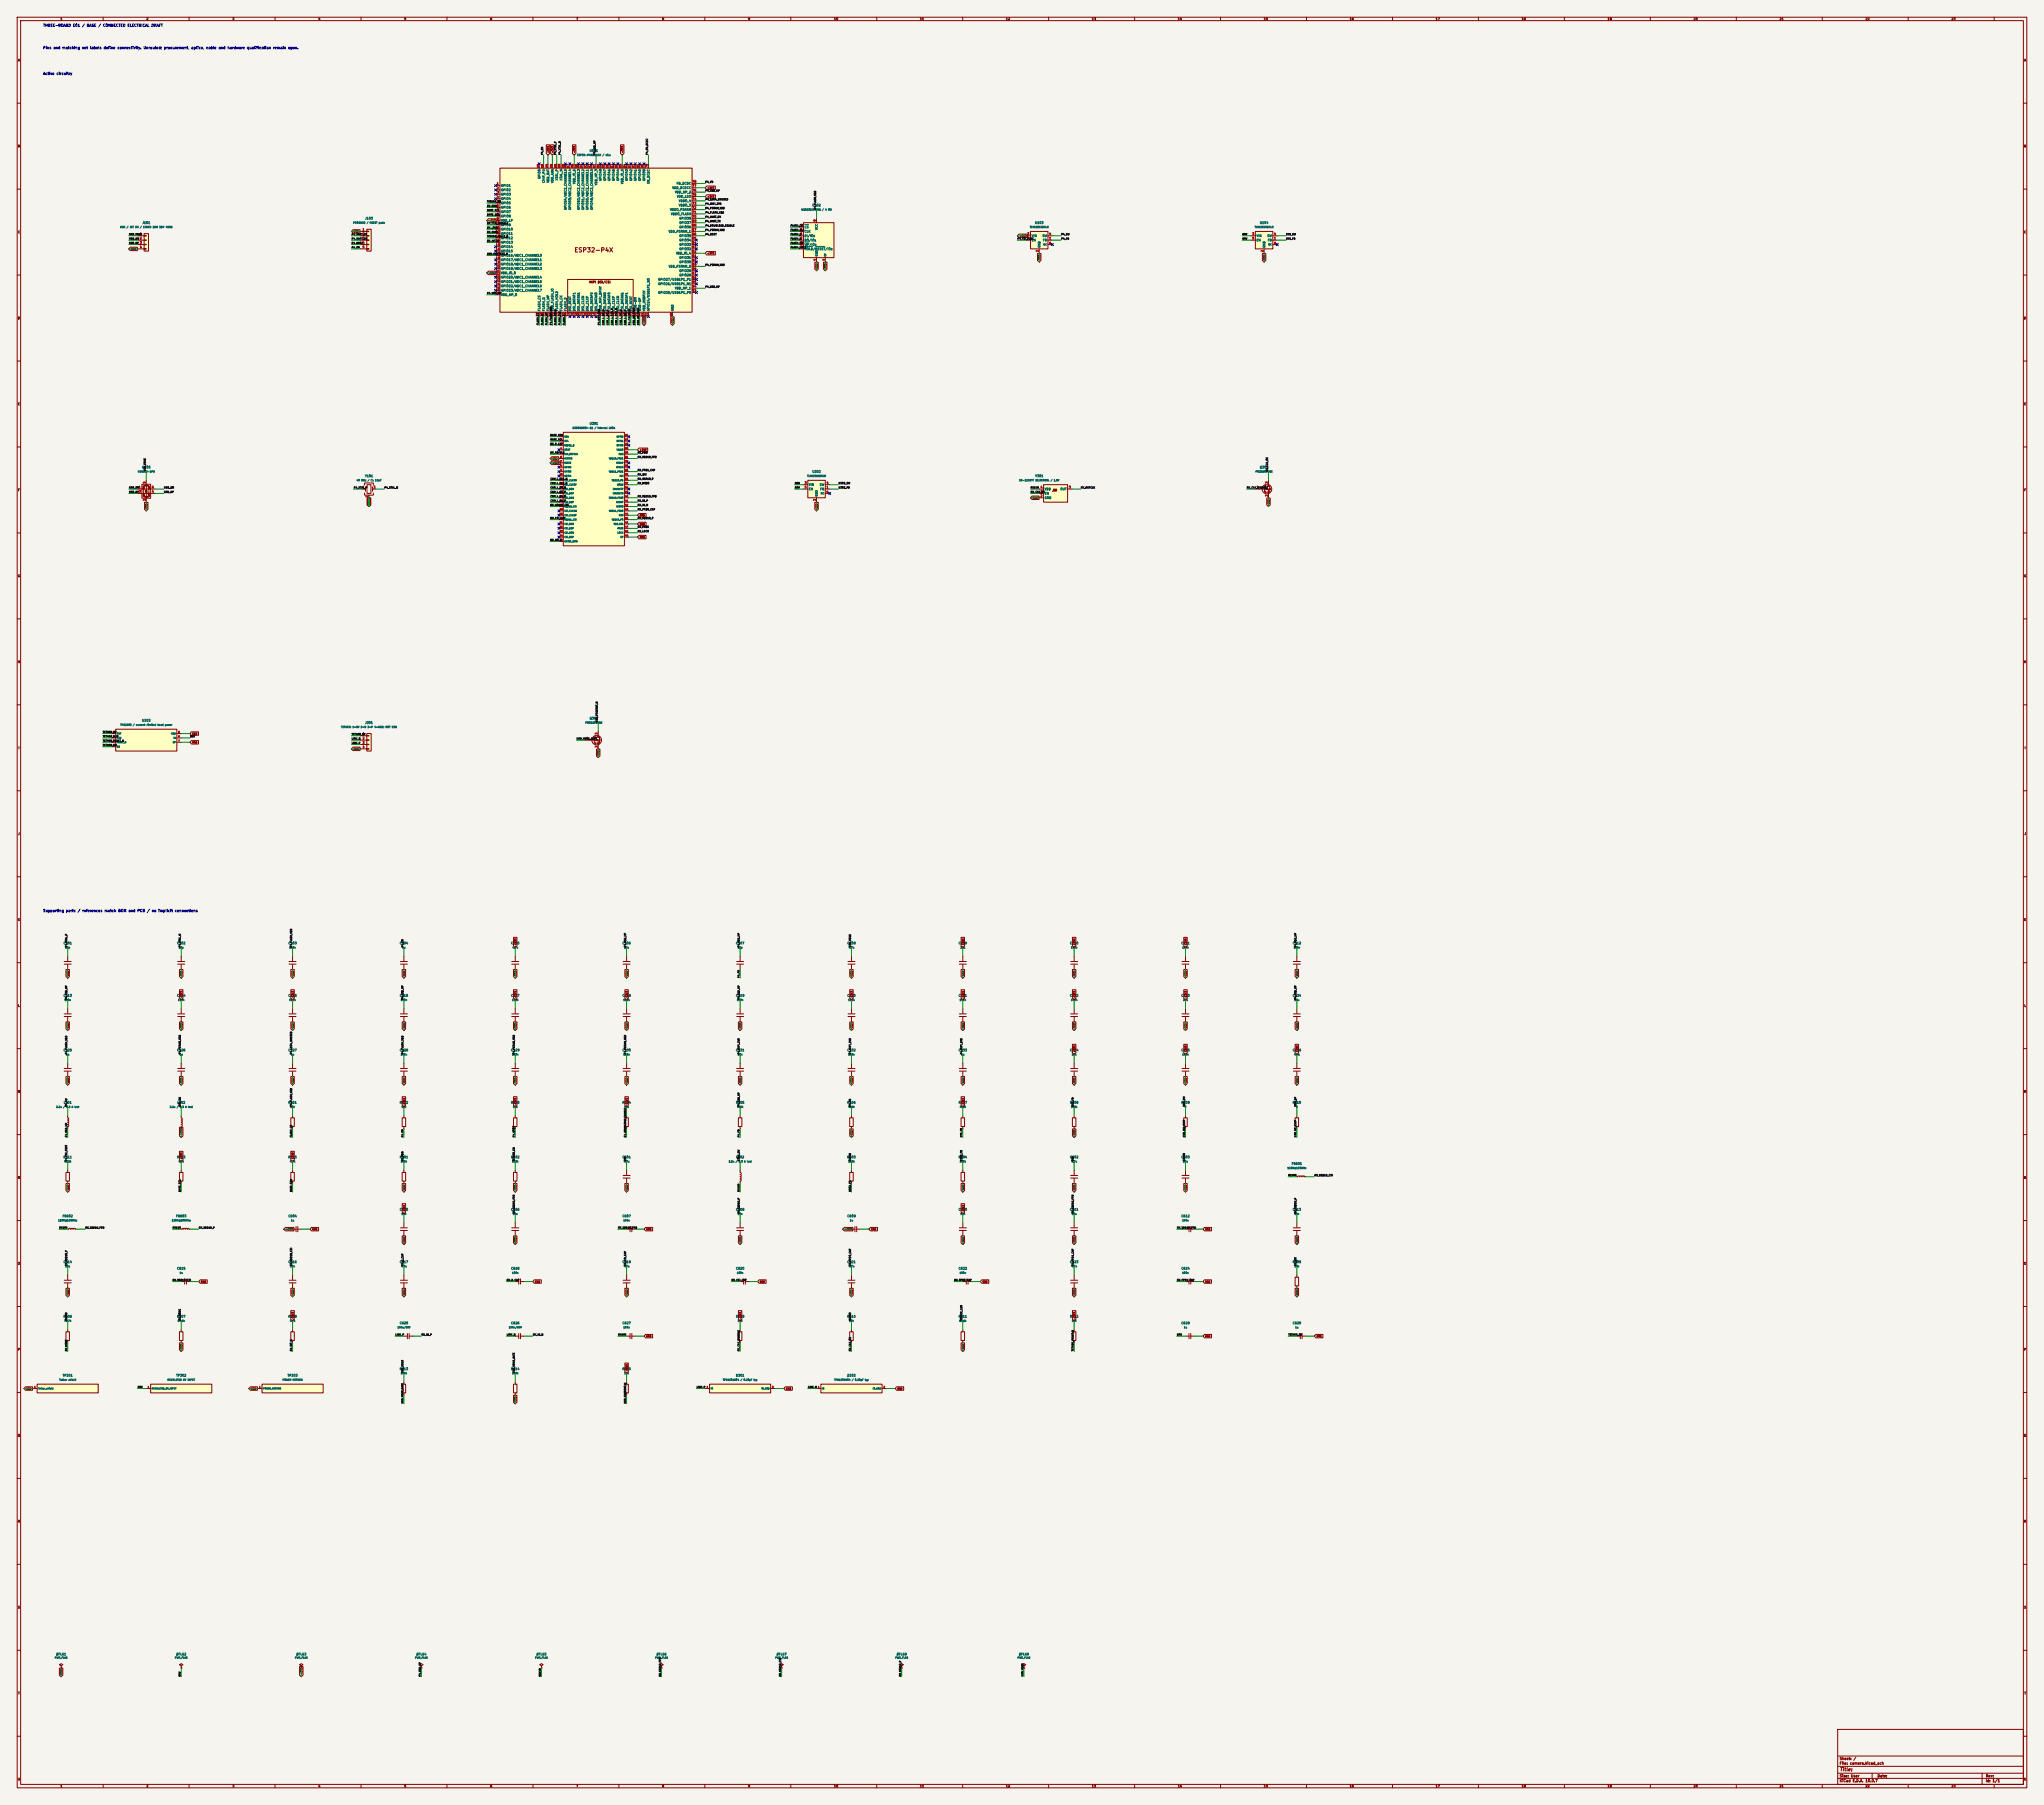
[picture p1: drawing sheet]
<svg xmlns="http://www.w3.org/2000/svg" width="1189mm" height="1050mm" viewBox="0 0 1189 1050" stroke-linecap="round" stroke-linejoin="round" font-family="sans-serif">
<defs><g id="words">
<text font-size="2.5" fill="#840000" x="334" y="147">ESP32-P4X</text>
<text font-size="2" fill="#840000" x="1070" y="1031">Title:</text>
<g font-size="1.5" fill="#0000c2">
<text x="25" y="16">THREE-BOARD E01 / BASE / CONNECTED ELECTRICAL DRAFT</text>
<text x="25" y="29">Pins and matching net labels define connectivity. Unrouted; procurement, optics, cable and hardware qualification remain open.</text>
<text x="25" y="44">Active circuitry</text>
<text x="25" y="531">Supporting parts / references match BOM and PCB / no implicit connections</text>
</g>
<g font-size="1.5" fill="#840000">
<text x="1070" y="1024">Sheet: /</text>
<text x="1070" y="1027">File: camera.kicad_sch</text>
<text x="1070" y="1037">KiCad E.D.A. 10.0.7</text>
<text x="1070" y="1034">Size: User</text>
<text x="1092" y="1034">Date:</text>
<text x="1155" y="1037">Id: 1/1</text>
<text x="1155" y="1034">Rev:</text>
</g>
<g font-size="1.3" fill="#840000">
<text x="35" y="12">1</text>
<text x="85" y="12">2</text>
<text x="135" y="12">3</text>
<text x="185" y="12">4</text>
<text x="235" y="12">5</text>
<text x="285" y="12">6</text>
<text x="335" y="12">7</text>
<text x="385" y="12">8</text>
<text x="435" y="12">9</text>
<text x="485" y="12">10</text>
<text x="535" y="12">11</text>
<text x="585" y="12">12</text>
<text x="635" y="12">13</text>
<text x="685" y="12">14</text>
<text x="735" y="12">15</text>
<text x="785" y="12">16</text>
<text x="835" y="12">17</text>
<text x="885" y="12">18</text>
<text x="935" y="12">19</text>
<text x="985" y="12">20</text>
<text x="1035" y="12">21</text>
<text x="1085" y="12">22</text>
<text x="1135" y="12">23</text>
<text x="10" y="36">A</text>
<text x="1177" y="36">A</text>
<text x="10" y="86">B</text>
<text x="1177" y="86">B</text>
<text x="10" y="136">C</text>
<text x="1177" y="136">C</text>
<text x="343" y="165">MIPI DSI/CSI</text>
<text x="10" y="186">D</text>
<text x="1177" y="186">D</text>
<text x="10" y="236">E</text>
<text x="1177" y="236">E</text>
<text x="10" y="286">F</text>
<text x="1177" y="286">F</text>
<text x="10" y="336">G</text>
<text x="1177" y="336">G</text>
<text x="10" y="386">H</text>
<text x="1177" y="386">H</text>
<text x="11" y="436">I</text>
<text x="1178" y="436">I</text>
<text x="10" y="486">J</text>
<text x="1177" y="486">J</text>
<text x="10" y="536">K</text>
<text x="1177" y="536">K</text>
<text x="10" y="586">L</text>
<text x="1177" y="586">L</text>
<text x="10" y="636">M</text>
<text x="1177" y="636">M</text>
<text x="10" y="686">N</text>
<text x="1177" y="686">N</text>
<text x="10" y="736">O</text>
<text x="1177" y="736">O</text>
<text x="10" y="786">P</text>
<text x="1177" y="786">P</text>
<text x="10" y="836">Q</text>
<text x="1177" y="836">Q</text>
<text x="10" y="886">R</text>
<text x="1177" y="886">R</text>
<text x="10" y="936">S</text>
<text x="1177" y="936">S</text>
<text x="10" y="986">T</text>
<text x="1177" y="986">T</text>
<text x="10" y="1036">U</text>
<text x="1177" y="1036">U</text>
<text x="35" y="1040">1</text>
<text x="85" y="1040">2</text>
<text x="135" y="1040">3</text>
<text x="185" y="1040">4</text>
<text x="235" y="1040">5</text>
<text x="285" y="1040">6</text>
<text x="335" y="1040">7</text>
<text x="385" y="1040">8</text>
<text x="435" y="1040">9</text>
<text x="485" y="1040">10</text>
<text x="535" y="1040">11</text>
<text x="585" y="1040">12</text>
<text x="635" y="1040">13</text>
<text x="685" y="1040">14</text>
<text x="735" y="1040">15</text>
<text x="785" y="1040">16</text>
<text x="835" y="1040">17</text>
<text x="885" y="1040">18</text>
<text x="935" y="1040">19</text>
<text x="985" y="1040">20</text>
<text x="1035" y="1040">21</text>
<text x="1085" y="1040">22</text>
<text x="1135" y="1040">23</text>
</g>
<g font-size="1.3" fill="#006464">
<text x="343" y="89">U101</text>
<text x="315" y="104" transform="rotate(-90 315 104)">GPIO0</text>
<text x="317" y="107" transform="rotate(-90 317 107)">CHIP_PU</text>
<text x="320" y="106" transform="rotate(-90 320 106)">VDD_BAT</text>
<text x="322" y="107" transform="rotate(-90 322 107)">VDD_ANA</text>
<text x="325" y="105" transform="rotate(-90 325 105)">XTAL_P</text>
<text x="327" y="105" transform="rotate(-90 327 105)">XTAL_N</text>
<text x="335" y="107" transform="rotate(-90 335 107)">VDD_IO_6</text>
<text x="348" y="108" transform="rotate(-90 348 108)">VDD_HP_3</text>
<text x="350" y="105" transform="rotate(-90 350 105)">GPIO48</text>
<text x="353" y="105" transform="rotate(-90 353 105)">GPIO47</text>
<text x="355" y="105" transform="rotate(-90 355 105)">GPIO46</text>
<text x="358" y="105" transform="rotate(-90 358 105)">GPIO45</text>
<text x="360" y="105" transform="rotate(-90 360 105)">GPIO44</text>
<text x="363" y="107" transform="rotate(-90 363 107)">VDD_IO_5</text>
<text x="365" y="105" transform="rotate(-90 365 105)">GPIO43</text>
<text x="368" y="105" transform="rotate(-90 368 105)">GPIO42</text>
<text x="371" y="105" transform="rotate(-90 371 105)">GPIO41</text>
<text x="373" y="105" transform="rotate(-90 373 105)">GPIO40</text>
<text x="376" y="105" transform="rotate(-90 376 105)">GPIO39</text>
<text x="378" y="107" transform="rotate(-90 378 107)">EN_DCDC</text>
<text x="393" y="108">FB_DCDC</text>
<text x="291" y="109">GPIO1</text>
<text x="291" y="111">GPIO2</text>
<text x="391" y="110">VDD_DCDCC</text>
<text x="392" y="113">VDD_HP_2</text>
<text x="291" y="114">GPIO3</text>
<text x="291" y="117">GPIO4</text>
<text x="291" y="119">GPIO5</text>
<text x="394" y="115">VDD_LDO</text>
<text x="395" y="118">VDDO_4</text>
<text x="291" y="122">GPIO6</text>
<text x="291" y="124">GPIO7</text>
<text x="330" y="122" transform="rotate(-90 330 122)">GPIO54/ADC2_CHANNEL5</text>
<text x="332" y="122" transform="rotate(-90 332 122)">GPIO53/ADC2_CHANNEL4</text>
<text x="338" y="122" transform="rotate(-90 338 122)">GPIO52/ADC2_CHANNEL3</text>
<text x="340" y="122" transform="rotate(-90 340 122)">GPIO51/ADC2_CHANNEL2</text>
<text x="343" y="122" transform="rotate(-90 343 122)">GPIO50/ADC2_CHANNEL1</text>
<text x="345" y="122" transform="rotate(-90 345 122)">GPIO49/ADC2_CHANNEL0</text>
<text x="390" y="123">VDDO_PSRAM</text>
<text x="390" y="125">VDDO_FLASH</text>
<text x="395" y="120">VDDO_3</text>
<text x="472" y="120">U102</text>
<text x="83" y="131">J101</text>
<text x="212" y="128">J103</text>
<text x="291" y="132">GPIO9</text>
<text x="291" y="127">GPIO8</text>
<text x="291" y="129">VDD_LP</text>
<text x="395" y="131">GPIO37</text>
<text x="395" y="128">GPIO38</text>
<text x="602" y="131">U103</text>
<text x="733" y="131">U104</text>
<text x="291" y="134">GPIO10</text>
<text x="291" y="137">GPIO11</text>
<text x="389" y="136">VDD_PSRAM_1</text>
<text x="395" y="133">GPIO36</text>
<text x="468" y="133">CS</text>
<text x="468" y="136">CLK</text>
<text x="476" y="134" transform="rotate(-90 476 134)">VCC</text>
<text x="291" y="139">GPIO12</text>
<text x="291" y="142">GPIO13</text>
<text x="395" y="143">GPIO33</text>
<text x="395" y="141">GPIO34</text>
<text x="395" y="138">GPIO35</text>
<text x="468" y="141">DO/IO</text>
<text x="468" y="143">WP/IO</text>
<text x="468" y="138">DI/IO</text>
<text x="600" y="138">VIN</text>
<text x="600" y="141">EN</text>
<text x="606" y="138">SW</text>
<text x="607" y="141">FB</text>
<text x="731" y="138">VIN</text>
<text x="731" y="141">EN</text>
<text x="737" y="138">SW</text>
<text x="737" y="141">FB</text>
<text x="291" y="144">GPIO14</text>
<text x="291" y="147">GPIO15</text>
<text x="291" y="150">GPIO16/ADC1_CHANNEL0</text>
<text x="393" y="148">VDD_IO_4</text>
<text x="395" y="146">GPIO32</text>
<text x="468" y="146">HOLD/RESET/IO</text>
<text x="476" y="149" transform="rotate(-90 476 149)">GND</text>
<text x="605" y="144" transform="rotate(-90 605 144)">GND</text>
<text x="736" y="144" transform="rotate(-90 736 144)">GND</text>
<text x="291" y="152">GPIO17/ADC1_CHANNEL1</text>
<text x="291" y="155">GPIO18/ADC1_CHANNEL2</text>
<text x="389" y="156">VDD_PSRAM_0</text>
<text x="395" y="153">GPIO30</text>
<text x="395" y="151">GPIO31</text>
<text x="291" y="157">GPIO19/ADC1_CHANNEL3</text>
<text x="291" y="160">VDD_IO_0</text>
<text x="395" y="161">GPIO28</text>
<text x="395" y="158">GPIO29</text>
<text x="291" y="162">GPIO20/ADC1_CHANNEL4</text>
<text x="291" y="165">GPIO21/ADC1_CHANNEL5</text>
<text x="291" y="167">GPIO22/ADC1_CHANNEL6</text>
<text x="383" y="166">GPIO26/USB1P1_N1</text>
<text x="383" y="164">GPIO27/USB1P1_P1</text>
<text x="291" y="170">GPIO23/ADC1_CHANNEL7</text>
<text x="291" y="172">VDD_HP_0</text>
<text x="383" y="171">GPIO25/USB1P1_P0</text>
<text x="392" y="169">VDD_HP_1</text>
<text x="315" y="181" transform="rotate(-90 315 181)">FLASH_CS</text>
<text x="317" y="181" transform="rotate(-90 317 181)">FLASH_Q</text>
<text x="320" y="181" transform="rotate(-90 320 181)">FLASH_WP</text>
<text x="322" y="181" transform="rotate(-90 322 181)">VDD_FLASH_IO</text>
<text x="325" y="181" transform="rotate(-90 325 181)">FLASH_HOLD</text>
<text x="327" y="181" transform="rotate(-90 327 181)">FLASH_CK</text>
<text x="330" y="181" transform="rotate(-90 330 181)">FLASH_D</text>
<text x="332" y="181" transform="rotate(-90 332 181)">DSI_REXT</text>
<text x="335" y="181" transform="rotate(-90 335 181)">DSI_DATAP1</text>
<text x="338" y="181" transform="rotate(-90 338 181)">DSI_DATAN1</text>
<text x="340" y="181" transform="rotate(-90 340 181)">DSI_CLKN</text>
<text x="343" y="181" transform="rotate(-90 343 181)">DSI_CLKP</text>
<text x="345" y="181" transform="rotate(-90 345 181)">DSI_DATAP0</text>
<text x="348" y="181" transform="rotate(-90 348 181)">DSI_DATAN0</text>
<text x="350" y="181" transform="rotate(-90 350 181)">VDD_MIPI_DPHY</text>
<text x="353" y="181" transform="rotate(-90 353 181)">CSI_DATAN0</text>
<text x="355" y="181" transform="rotate(-90 355 181)">CSI_DATAP0</text>
<text x="358" y="181" transform="rotate(-90 358 181)">CSI_CLKP</text>
<text x="360" y="181" transform="rotate(-90 360 181)">CSI_CLKN</text>
<text x="363" y="181" transform="rotate(-90 363 181)">CSI_DATAN1</text>
<text x="365" y="181" transform="rotate(-90 365 181)">CSI_DATAP1</text>
<text x="368" y="181" transform="rotate(-90 368 181)">CSI_REXT</text>
<text x="371" y="181" transform="rotate(-90 371 181)">USB-DM</text>
<text x="373" y="181" transform="rotate(-90 373 181)">USB-DP</text>
<text x="376" y="181" transform="rotate(-90 376 181)">VDD_USBPHY</text>
<text x="378" y="181" transform="rotate(-90 378 181)">GPIO24/USB1P1_N0</text>
<text x="392" y="181" transform="rotate(-90 392 181)">GND</text>
<text x="343" y="247">U301</text>
<text x="82" y="273">U105</text>
<text x="472" y="275">U302</text>
<text x="733" y="273">Q301</text>
<text x="212" y="278">Y101</text>
<text x="602" y="278">Y301</text>
<text x="470" y="283">VIN</text>
<text x="470" y="285">EN</text>
<text x="477" y="283">SW</text>
<text x="477" y="285">FB</text>
<text x="608" y="288">EN</text>
<text x="608" y="285">VDD</text>
<text x="617" y="285">OUT</text>
<text x="476" y="289" transform="rotate(-90 476 289)">GND</text>
<text x="608" y="291">GND</text>
<text x="343" y="419">Q302</text>
<text x="82" y="420">U303</text>
<text x="212" y="421">J301</text>
<text x="37" y="550">C101</text>
<text x="103" y="550">C102</text>
<text x="168" y="550">C103</text>
<text x="232" y="550">C104</text>
<text x="297" y="550">C105</text>
<text x="362" y="550">C106</text>
<text x="428" y="550">C107</text>
<text x="493" y="550">C108</text>
<text x="557" y="550">C109</text>
<text x="622" y="550">C110</text>
<text x="687" y="550">C111</text>
<text x="752" y="550">C112</text>
<text x="37" y="580">C113</text>
<text x="103" y="580">C114</text>
<text x="168" y="580">C115</text>
<text x="232" y="580">C116</text>
<text x="297" y="580">C117</text>
<text x="362" y="580">C118</text>
<text x="428" y="580">C119</text>
<text x="493" y="580">C120</text>
<text x="557" y="580">C121</text>
<text x="622" y="580">C122</text>
<text x="687" y="580">C123</text>
<text x="752" y="580">C124</text>
<text x="37" y="612">C125</text>
<text x="103" y="612">C126</text>
<text x="168" y="612">C127</text>
<text x="232" y="612">C128</text>
<text x="297" y="612">C129</text>
<text x="362" y="612">C130</text>
<text x="428" y="612">C131</text>
<text x="493" y="612">C132</text>
<text x="557" y="612">C133</text>
<text x="622" y="612">C134</text>
<text x="687" y="612">C135</text>
<text x="752" y="612">C136</text>
<text x="37" y="642">L101</text>
<text x="103" y="642">L102</text>
<text x="168" y="642">R101</text>
<text x="232" y="642">R102</text>
<text x="297" y="642">R103</text>
<text x="362" y="642">R104</text>
<text x="428" y="642">R105</text>
<text x="493" y="642">R106</text>
<text x="557" y="642">R107</text>
<text x="622" y="642">R108</text>
<text x="687" y="642">R109</text>
<text x="752" y="642">R110</text>
<text x="37" y="674">R111</text>
<text x="103" y="674">R113</text>
<text x="168" y="674">R115</text>
<text x="232" y="674">R601</text>
<text x="297" y="674">R602</text>
<text x="362" y="674">C601</text>
<text x="428" y="674">L302</text>
<text x="493" y="674">R603</text>
<text x="557" y="674">R604</text>
<text x="622" y="674">C602</text>
<text x="687" y="674">C603</text>
<text x="751" y="678">FB601</text>
<text x="232" y="705">C605</text>
<text x="297" y="705">C606</text>
<text x="428" y="705">C608</text>
<text x="557" y="705">C610</text>
<text x="622" y="705">C611</text>
<text x="752" y="705">C613</text>
<text x="36" y="708">FB602</text>
<text x="102" y="708">FB603</text>
<text x="168" y="708">C604</text>
<text x="362" y="708">C607</text>
<text x="493" y="708">C609</text>
<text x="687" y="708">C612</text>
<text x="37" y="735">C614</text>
<text x="168" y="735">C616</text>
<text x="232" y="735">C617</text>
<text x="362" y="735">C619</text>
<text x="493" y="735">C621</text>
<text x="622" y="735">C623</text>
<text x="752" y="735">R605</text>
<text x="103" y="739">C615</text>
<text x="297" y="739">C618</text>
<text x="428" y="739">C620</text>
<text x="557" y="739">C622</text>
<text x="687" y="739">C624</text>
<text x="37" y="767">R606</text>
<text x="103" y="767">R607</text>
<text x="168" y="767">R608</text>
<text x="428" y="767">R609</text>
<text x="493" y="767">R610</text>
<text x="557" y="767">R611</text>
<text x="622" y="767">R612</text>
<text x="232" y="771">C625</text>
<text x="297" y="771">C626</text>
<text x="362" y="771">C627</text>
<text x="687" y="771">C628</text>
<text x="752" y="771">C629</text>
<text x="232" y="797">R613</text>
<text x="297" y="797">R614</text>
<text x="362" y="797">R615</text>
<text x="36" y="801">TP301</text>
<text x="102" y="801">TP302</text>
<text x="167" y="801">TP303</text>
<text x="428" y="801">D301</text>
<text x="493" y="801">D302</text>
<text x="32" y="963">#FLG1</text>
<text x="102" y="963">#FLG2</text>
<text x="172" y="963">#FLG3</text>
<text x="242" y="963">#FLG4</text>
<text x="312" y="963">#FLG5</text>
<text x="382" y="963">#FLG6</text>
<text x="452" y="963">#FLG7</text>
<text x="521" y="963">#FLG8</text>
<text x="593" y="963">#FLG9</text>
</g>
<g font-size="1.3" fill="#a90000">
<text x="326" y="98" transform="rotate(-90 326 98)">99</text>
<text x="329" y="98" transform="rotate(-90 329 98)">98</text>
<text x="331" y="98" transform="rotate(-90 331 98)">97</text>
<text x="334" y="98" transform="rotate(-90 334 98)">96</text>
<text x="336" y="98" transform="rotate(-90 336 98)">95</text>
<text x="339" y="98" transform="rotate(-90 339 98)">94</text>
<text x="341" y="98" transform="rotate(-90 341 98)">93</text>
<text x="344" y="98" transform="rotate(-90 344 98)">92</text>
<text x="347" y="98" transform="rotate(-90 347 98)">91</text>
<text x="349" y="98" transform="rotate(-90 349 98)">90</text>
<text x="352" y="98" transform="rotate(-90 352 98)">89</text>
<text x="354" y="98" transform="rotate(-90 354 98)">88</text>
<text x="357" y="98" transform="rotate(-90 357 98)">87</text>
<text x="359" y="98" transform="rotate(-90 359 98)">86</text>
<text x="362" y="98" transform="rotate(-90 362 98)">85</text>
<text x="364" y="98" transform="rotate(-90 364 98)">84</text>
<text x="367" y="98" transform="rotate(-90 367 98)">83</text>
<text x="369" y="98" transform="rotate(-90 369 98)">82</text>
<text x="372" y="98" transform="rotate(-90 372 98)">81</text>
<text x="375" y="98" transform="rotate(-90 375 98)">80</text>
<text x="377" y="98" transform="rotate(-90 377 98)">79</text>
<text x="289" y="108">1</text>
<text x="403" y="107">78</text>
<text x="289" y="110">2</text>
<text x="289" y="113">3</text>
<text x="403" y="112">76</text>
<text x="403" y="109">77</text>
<text x="289" y="115">4</text>
<text x="289" y="118">5</text>
<text x="403" y="119">73</text>
<text x="403" y="117">74</text>
<text x="403" y="114">75</text>
<text x="289" y="121">6</text>
<text x="289" y="123">7</text>
<text x="289" y="126">8</text>
<text x="403" y="124">71</text>
<text x="403" y="122">72</text>
<text x="288" y="131">10</text>
<text x="289" y="128">9</text>
<text x="403" y="132">68</text>
<text x="403" y="129">69</text>
<text x="403" y="127">70</text>
<text x="465" y="132">1</text>
<text x="475" y="129" transform="rotate(-90 475 129)">8</text>
<text x="81" y="137">1</text>
<text x="211" y="135">1</text>
<text x="211" y="137">2</text>
<text x="288" y="133">11</text>
<text x="288" y="136">12</text>
<text x="403" y="137">66</text>
<text x="403" y="135">67</text>
<text x="465" y="137">5</text>
<text x="465" y="135">6</text>
<text x="597" y="137">3</text>
<text x="610" y="137">4</text>
<text x="728" y="137">3</text>
<text x="741" y="137">4</text>
<text x="81" y="140">2</text>
<text x="81" y="142">3</text>
<text x="211" y="140">3</text>
<text x="211" y="142">4</text>
<text x="288" y="138">13</text>
<text x="288" y="141">14</text>
<text x="288" y="143">15</text>
<text x="403" y="142">64</text>
<text x="403" y="140">65</text>
<text x="465" y="140">2</text>
<text x="465" y="142">3</text>
<text x="597" y="140">5</text>
<text x="610" y="140">1</text>
<text x="728" y="140">5</text>
<text x="741" y="140">1</text>
<text x="81" y="145">4</text>
<text x="211" y="145">5</text>
<text x="288" y="146">16</text>
<text x="288" y="148">17</text>
<text x="403" y="150">61</text>
<text x="403" y="147">62</text>
<text x="403" y="145">63</text>
<text x="465" y="145">7</text>
<text x="604" y="147" transform="rotate(-90 604 147)">2</text>
<text x="735" y="147" transform="rotate(-90 735 147)">2</text>
<text x="288" y="151">18</text>
<text x="288" y="154">19</text>
<text x="403" y="155">59</text>
<text x="403" y="152">60</text>
<text x="475" y="152" transform="rotate(-90 475 152)">4</text>
<text x="288" y="156">20</text>
<text x="288" y="159">21</text>
<text x="288" y="161">22</text>
<text x="403" y="160">57</text>
<text x="403" y="157">58</text>
<text x="288" y="164">23</text>
<text x="288" y="166">24</text>
<text x="403" y="168">54</text>
<text x="403" y="165">55</text>
<text x="403" y="162">56</text>
<text x="288" y="169">25</text>
<text x="288" y="171">26</text>
<text x="403" y="170">53</text>
<text x="314" y="184" transform="rotate(-90 314 184)">27</text>
<text x="316" y="184" transform="rotate(-90 316 184)">28</text>
<text x="319" y="184" transform="rotate(-90 319 184)">29</text>
<text x="321" y="184" transform="rotate(-90 321 184)">30</text>
<text x="324" y="184" transform="rotate(-90 324 184)">31</text>
<text x="326" y="184" transform="rotate(-90 326 184)">32</text>
<text x="329" y="184" transform="rotate(-90 329 184)">33</text>
<text x="331" y="184" transform="rotate(-90 331 184)">34</text>
<text x="334" y="184" transform="rotate(-90 334 184)">35</text>
<text x="336" y="184" transform="rotate(-90 336 184)">36</text>
<text x="339" y="184" transform="rotate(-90 339 184)">37</text>
<text x="341" y="184" transform="rotate(-90 341 184)">38</text>
<text x="344" y="184" transform="rotate(-90 344 184)">39</text>
<text x="347" y="184" transform="rotate(-90 347 184)">40</text>
<text x="349" y="184" transform="rotate(-90 349 184)">41</text>
<text x="352" y="184" transform="rotate(-90 352 184)">42</text>
<text x="354" y="184" transform="rotate(-90 354 184)">43</text>
<text x="357" y="184" transform="rotate(-90 357 184)">44</text>
<text x="359" y="184" transform="rotate(-90 359 184)">45</text>
<text x="362" y="184" transform="rotate(-90 362 184)">46</text>
<text x="364" y="184" transform="rotate(-90 364 184)">47</text>
<text x="367" y="184" transform="rotate(-90 367 184)">48</text>
<text x="369" y="184" transform="rotate(-90 369 184)">49</text>
<text x="372" y="184" transform="rotate(-90 372 184)">50</text>
<text x="375" y="184" transform="rotate(-90 375 184)">51</text>
<text x="377" y="184" transform="rotate(-90 377 184)">52</text>
<text x="85" y="281" transform="rotate(-90 85 281)">5</text>
<text x="468" y="282">3</text>
<text x="481" y="282">4</text>
<text x="738" y="281" transform="rotate(-90 738 281)">3</text>
<text x="81" y="284">1</text>
<text x="81" y="287">3</text>
<text x="88" y="287">4</text>
<text x="88" y="284">6</text>
<text x="211" y="284">1</text>
<text x="217" y="284">3</text>
<text x="468" y="284">5</text>
<text x="481" y="284">1</text>
<text x="605" y="287">1</text>
<text x="605" y="284">4</text>
<text x="622" y="284">3</text>
<text x="731" y="284">1</text>
<text x="85" y="292" transform="rotate(-90 85 292)">2</text>
<text x="214" y="290" transform="rotate(-90 214 290)">2</text>
<text x="475" y="292" transform="rotate(-90 475 292)">2</text>
<text x="605" y="289">2</text>
<text x="738" y="289" transform="rotate(-90 738 289)">2</text>
<text x="211" y="428">1</text>
<text x="211" y="430">2</text>
<text x="341" y="430">1</text>
<text x="348" y="427" transform="rotate(-90 348 427)">3</text>
<text x="211" y="433">3</text>
<text x="211" y="435">4</text>
<text x="348" y="435" transform="rotate(-90 348 435)">2</text>
</g>
<g font-size="1" fill="#840000">
<text x="320" y="89" transform="rotate(-90 320 89)">+3V3</text>
<text x="322" y="89" transform="rotate(-90 322 89)">+3V3</text>
<text x="335" y="89" transform="rotate(-90 335 89)">+3V3</text>
<text x="363" y="89" transform="rotate(-90 363 89)">+3V3</text>
<text x="411" y="110">+3V3</text>
<text x="411" y="115">+3V3</text>
<text x="284" y="129">+3V3</text>
<text x="206" y="135">GND</text>
<text x="593" y="138">+3V3</text>
<text x="76" y="146">GND</text>
<text x="411" y="148">+3V3</text>
<text x="605" y="151" transform="rotate(-90 605 151)">GND</text>
<text x="736" y="151" transform="rotate(-90 736 151)">GND</text>
<text x="284" y="160">+3V3</text>
<text x="476" y="156" transform="rotate(-90 476 156)">GND</text>
<text x="481" y="156" transform="rotate(-90 481 156)">GND</text>
<text x="375" y="188" transform="rotate(-90 375 188)">+3V3</text>
<text x="392" y="188" transform="rotate(-90 392 188)">GND</text>
<text x="372" y="262">+3V3</text>
<text x="321" y="268">GND</text>
<text x="321" y="270">+3V3</text>
<text x="215" y="294" transform="rotate(-90 215 294)">GND</text>
<text x="601" y="290">GND</text>
<text x="739" y="294" transform="rotate(-90 739 294)">GND</text>
<text x="86" y="296" transform="rotate(-90 86 296)">GND</text>
<text x="476" y="296" transform="rotate(-90 476 296)">GND</text>
<text x="372" y="301">GND</text>
<text x="372" y="306">GND</text>
<text x="372" y="313">GND</text>
<text x="112" y="428">GND</text>
<text x="112" y="433">GND</text>
<text x="206" y="436">GND</text>
<text x="349" y="440" transform="rotate(-90 349 440)">GND</text>
<text x="301" y="550" transform="rotate(-90 301 550)">+3V3</text>
<text x="561" y="550" transform="rotate(-90 561 550)">+3V3</text>
<text x="626" y="550" transform="rotate(-90 626 550)">+3V3</text>
<text x="690" y="550" transform="rotate(-90 690 550)">+3V3</text>
<text x="40" y="568" transform="rotate(-90 40 568)">GND</text>
<text x="106" y="568" transform="rotate(-90 106 568)">GND</text>
<text x="171" y="568" transform="rotate(-90 171 568)">GND</text>
<text x="236" y="568" transform="rotate(-90 236 568)">GND</text>
<text x="301" y="568" transform="rotate(-90 301 568)">GND</text>
<text x="365" y="568" transform="rotate(-90 365 568)">GND</text>
<text x="496" y="568" transform="rotate(-90 496 568)">GND</text>
<text x="561" y="568" transform="rotate(-90 561 568)">GND</text>
<text x="626" y="568" transform="rotate(-90 626 568)">GND</text>
<text x="690" y="568" transform="rotate(-90 690 568)">GND</text>
<text x="755" y="568" transform="rotate(-90 755 568)">GND</text>
<text x="106" y="581" transform="rotate(-90 106 581)">+3V3</text>
<text x="171" y="581" transform="rotate(-90 171 581)">+3V3</text>
<text x="301" y="581" transform="rotate(-90 301 581)">+3V3</text>
<text x="365" y="581" transform="rotate(-90 365 581)">+3V3</text>
<text x="496" y="581" transform="rotate(-90 496 581)">+3V3</text>
<text x="561" y="581" transform="rotate(-90 561 581)">+3V3</text>
<text x="626" y="581" transform="rotate(-90 626 581)">+3V3</text>
<text x="690" y="581" transform="rotate(-90 690 581)">+3V3</text>
<text x="40" y="598" transform="rotate(-90 40 598)">GND</text>
<text x="106" y="598" transform="rotate(-90 106 598)">GND</text>
<text x="171" y="598" transform="rotate(-90 171 598)">GND</text>
<text x="236" y="598" transform="rotate(-90 236 598)">GND</text>
<text x="301" y="598" transform="rotate(-90 301 598)">GND</text>
<text x="365" y="598" transform="rotate(-90 365 598)">GND</text>
<text x="431" y="598" transform="rotate(-90 431 598)">GND</text>
<text x="496" y="598" transform="rotate(-90 496 598)">GND</text>
<text x="561" y="598" transform="rotate(-90 561 598)">GND</text>
<text x="626" y="598" transform="rotate(-90 626 598)">GND</text>
<text x="690" y="598" transform="rotate(-90 690 598)">GND</text>
<text x="755" y="598" transform="rotate(-90 755 598)">GND</text>
<text x="626" y="612" transform="rotate(-90 626 612)">+3V3</text>
<text x="690" y="612" transform="rotate(-90 690 612)">+3V3</text>
<text x="755" y="612" transform="rotate(-90 755 612)">+3V3</text>
<text x="40" y="630" transform="rotate(-90 40 630)">GND</text>
<text x="106" y="630" transform="rotate(-90 106 630)">GND</text>
<text x="171" y="630" transform="rotate(-90 171 630)">GND</text>
<text x="236" y="630" transform="rotate(-90 236 630)">GND</text>
<text x="301" y="630" transform="rotate(-90 301 630)">GND</text>
<text x="365" y="630" transform="rotate(-90 365 630)">GND</text>
<text x="431" y="630" transform="rotate(-90 431 630)">GND</text>
<text x="496" y="630" transform="rotate(-90 496 630)">GND</text>
<text x="561" y="630" transform="rotate(-90 561 630)">GND</text>
<text x="626" y="630" transform="rotate(-90 626 630)">GND</text>
<text x="690" y="630" transform="rotate(-90 690 630)">GND</text>
<text x="755" y="630" transform="rotate(-90 755 630)">GND</text>
<text x="236" y="643" transform="rotate(-90 236 643)">+3V3</text>
<text x="301" y="643" transform="rotate(-90 301 643)">+3V3</text>
<text x="365" y="643" transform="rotate(-90 365 643)">+3V3</text>
<text x="561" y="643" transform="rotate(-90 561 643)">+3V3</text>
<text x="106" y="661" transform="rotate(-90 106 661)">+3V3</text>
<text x="496" y="661" transform="rotate(-90 496 661)">GND</text>
<text x="626" y="661" transform="rotate(-90 626 661)">GND</text>
<text x="106" y="675" transform="rotate(-90 106 675)">+3V3</text>
<text x="171" y="675" transform="rotate(-90 171 675)">+3V3</text>
<text x="40" y="692" transform="rotate(-90 40 692)">GND</text>
<text x="236" y="692" transform="rotate(-90 236 692)">GND</text>
<text x="301" y="692" transform="rotate(-90 301 692)">GND</text>
<text x="365" y="692" transform="rotate(-90 365 692)">GND</text>
<text x="561" y="692" transform="rotate(-90 561 692)">GND</text>
<text x="626" y="692" transform="rotate(-90 626 692)">GND</text>
<text x="690" y="692" transform="rotate(-90 690 692)">GND</text>
<text x="236" y="705" transform="rotate(-90 236 705)">+3V3</text>
<text x="561" y="705" transform="rotate(-90 561 705)">+3V3</text>
<text x="166" y="716">+3V3</text>
<text x="181" y="716">GND</text>
<text x="376" y="716">GND</text>
<text x="491" y="716">+3V3</text>
<text x="507" y="716">GND</text>
<text x="701" y="716">GND</text>
<text x="236" y="723" transform="rotate(-90 236 723)">GND</text>
<text x="301" y="723" transform="rotate(-90 301 723)">GND</text>
<text x="431" y="723" transform="rotate(-90 431 723)">GND</text>
<text x="561" y="723" transform="rotate(-90 561 723)">GND</text>
<text x="626" y="723" transform="rotate(-90 626 723)">GND</text>
<text x="755" y="723" transform="rotate(-90 755 723)">GND</text>
<text x="117" y="746">GND</text>
<text x="311" y="746">GND</text>
<text x="442" y="746">GND</text>
<text x="571" y="746">GND</text>
<text x="701" y="746">GND</text>
<text x="40" y="753" transform="rotate(-90 40 753)">GND</text>
<text x="171" y="753" transform="rotate(-90 171 753)">GND</text>
<text x="236" y="753" transform="rotate(-90 236 753)">GND</text>
<text x="365" y="753" transform="rotate(-90 365 753)">GND</text>
<text x="496" y="753" transform="rotate(-90 496 753)">GND</text>
<text x="626" y="753" transform="rotate(-90 626 753)">GND</text>
<text x="755" y="753" transform="rotate(-90 755 753)">GND</text>
<text x="171" y="767" transform="rotate(-90 171 767)">+3V3</text>
<text x="431" y="767" transform="rotate(-90 431 767)">+3V3</text>
<text x="626" y="767" transform="rotate(-90 626 767)">+3V3</text>
<text x="376" y="778">GND</text>
<text x="701" y="778">GND</text>
<text x="766" y="778">GND</text>
<text x="106" y="785" transform="rotate(-90 106 785)">GND</text>
<text x="561" y="785" transform="rotate(-90 561 785)">GND</text>
<text x="365" y="798" transform="rotate(-90 365 798)">+3V3</text>
<text x="15" y="809">GND</text>
<text x="146" y="809">GND</text>
<text x="457" y="809">GND</text>
<text x="522" y="809">GND</text>
<text x="301" y="816" transform="rotate(-90 301 816)">GND</text>
<text x="36" y="974" transform="rotate(-90 36 974)">GND</text>
<text x="176" y="974" transform="rotate(-90 176 974)">+3V3</text>
</g>
<g font-size="1" fill="#0f0f0f">
<text x="316" y="90" transform="rotate(-90 316 90)">P4_EN</text>
<text x="324" y="90" transform="rotate(-90 324 90)">P4_XTAL_P</text>
<text x="326" y="90" transform="rotate(-90 326 90)">P4_XTAL_N</text>
<text x="347" y="90" transform="rotate(-90 347 90)">P4_VDD_HP</text>
<text x="377" y="90" transform="rotate(-90 377 90)">P4_EN_DCDC</text>
<text x="410" y="107">P4_FB</text>
<text x="410" y="112">P4_VDD_HP</text>
<text x="283" y="118">TETHER_EN</text>
<text x="410" y="119">P4_MIPI_2V5</text>
<text x="410" y="117">P4_LDO4_UNUSED</text>
<text x="283" y="121">RX_PDB</text>
<text x="283" y="123">BASE_SCL</text>
<text x="283" y="126">BASE_SDA</text>
<text x="410" y="124">P4_FLASH_VDD</text>
<text x="410" y="122">P4_PSRAM_VDD</text>
<text x="475" y="122" transform="rotate(-90 475 122)">P4_FLASH_VDD</text>
<text x="283" y="131">RX_CLK_DISABLE</text>
<text x="410" y="132">P4_DOWNLOAD_ENABLE</text>
<text x="410" y="129">P4_UART_TX</text>
<text x="410" y="127">P4_UART_RX</text>
<text x="460" y="132">FLASH_CS</text>
<text x="75" y="137">USB_VBUS</text>
<text x="204" y="137">P4_UART_TX</text>
<text x="283" y="133">RX_LOCK</text>
<text x="283" y="136">RX_PASS</text>
<text x="410" y="137">P4_BOOT</text>
<text x="410" y="135">P4_PSRAM_VDD</text>
<text x="460" y="135">FLASH_CLK</text>
<text x="460" y="137">FLASH_D</text>
<text x="617" y="137">P4_SW</text>
<text x="723" y="137">B5V</text>
<text x="748" y="137">SYS_SW</text>
<text x="75" y="140">USB_DM</text>
<text x="75" y="142">USB_DP</text>
<text x="204" y="142">P4_BOOT</text>
<text x="204" y="140">P4_UART_RX</text>
<text x="283" y="138">TETHER_FAULT_N</text>
<text x="283" y="141">RX_INT_N</text>
<text x="460" y="140">FLASH_Q</text>
<text x="460" y="142">FLASH_WP</text>
<text x="592" y="140">P4_EN_DCDC</text>
<text x="617" y="140">P4_FB</text>
<text x="723" y="140">B5V</text>
<text x="748" y="140">SYS_FB</text>
<text x="204" y="145">P4_EN</text>
<text x="283" y="149">USB_PRESENT_N</text>
<text x="460" y="145">FLASH_HOLD</text>
<text x="410" y="155">P4_PSRAM_VDD</text>
<text x="410" y="168">P4_VDD_HP</text>
<text x="283" y="171">P4_VDD_HP</text>
<text x="314" y="189" transform="rotate(-90 314 189)">FLASH_CS</text>
<text x="316" y="189" transform="rotate(-90 316 189)">FLASH_Q</text>
<text x="319" y="189" transform="rotate(-90 319 189)">FLASH_WP</text>
<text x="321" y="189" transform="rotate(-90 321 189)">P4_FLASH_VDD</text>
<text x="324" y="189" transform="rotate(-90 324 189)">FLASH_HOLD</text>
<text x="326" y="189" transform="rotate(-90 326 189)">FLASH_CLK</text>
<text x="329" y="189" transform="rotate(-90 329 189)">FLASH_D</text>
<text x="349" y="189" transform="rotate(-90 349 189)">P4_MIPI_2V5</text>
<text x="352" y="189" transform="rotate(-90 352 189)">CAM_L_D0_N</text>
<text x="354" y="189" transform="rotate(-90 354 189)">CAM_L_D0_P</text>
<text x="357" y="189" transform="rotate(-90 357 189)">CAM_L_CLK_P</text>
<text x="359" y="189" transform="rotate(-90 359 189)">CAM_L_CLK_N</text>
<text x="362" y="189" transform="rotate(-90 362 189)">CAM_L_D1_N</text>
<text x="364" y="189" transform="rotate(-90 364 189)">CAM_L_D1_P</text>
<text x="367" y="189" transform="rotate(-90 367 189)">P4_CSI_REXT</text>
<text x="369" y="189" transform="rotate(-90 369 189)">USB_DM_CHIP</text>
<text x="372" y="189" transform="rotate(-90 372 189)">USB_DP_CHIP</text>
<text x="320" y="254">BASE_SDA</text>
<text x="320" y="256">BASE_SCL</text>
<text x="320" y="259">RX_D_CAP</text>
<text x="320" y="264">RX_REFCLK</text>
<text x="371" y="264">RX_PDB</text>
<text x="371" y="267">RX_VDD18_FPD</text>
<text x="85" y="274" transform="rotate(-90 85 274)">USB_VBUS</text>
<text x="371" y="274">RX_FPD1_CAP</text>
<text x="738" y="274" transform="rotate(-90 738 274)">RX_CLK_OE</text>
<text x="320" y="282">CAM_L_CLK_P</text>
<text x="320" y="279">CAM_L_CLK_N</text>
<text x="371" y="277">RX_IDX</text>
<text x="371" y="279">RX_VDD18_P</text>
<text x="371" y="282">RX_MODE</text>
<text x="462" y="282">B5V</text>
<text x="488" y="282">U302_SW</text>
<text x="75" y="284">USB_DM</text>
<text x="75" y="287">USB_DP</text>
<text x="95" y="284">USB_DM</text>
<text x="95" y="287">USB_DP</text>
<text x="206" y="284">P4_XTAL_P</text>
<text x="224" y="284">P4_XTAL_N</text>
<text x="320" y="287">CAM_L_D0_P</text>
<text x="320" y="284">CAM_L_D0_N</text>
<text x="462" y="284">B5V</text>
<text x="488" y="284">U302_FB</text>
<text x="599" y="287">RX_CLK_OE</text>
<text x="599" y="284">RX1V8</text>
<text x="629" y="284">RX_REFCLK</text>
<text x="725" y="284">RX_CLK_DISABLE</text>
<text x="320" y="292">CAM_L_D1_P</text>
<text x="320" y="289">CAM_L_D1_N</text>
<text x="371" y="289">RX_VDD18_FPD</text>
<text x="371" y="292">RX_IN_P</text>
<text x="320" y="295">RX_VDD18_CSI</text>
<text x="371" y="295">RX_IN_N</text>
<text x="371" y="297">RX_FPD0_CAP</text>
<text x="320" y="302">RX_CSI_CAP</text>
<text x="371" y="302">RX_VDD18_P</text>
<text x="371" y="307">RX_PASS</text>
<text x="371" y="310">RX_LOCK</text>
<text x="320" y="315">RX_INT_N</text>
<text x="348" y="420" transform="rotate(-90 348 420)">USB_PRESENT_N</text>
<text x="60" y="432">TETHER_FAULT_N</text>
<text x="60" y="427">TETHER_5V</text>
<text x="60" y="429">TETHER_ILIM</text>
<text x="110" y="429">B5V</text>
<text x="204" y="428">TETHER_5V</text>
<text x="204" y="430">LINK_N</text>
<text x="335" y="430">USB_VBUS_GATE</text>
<text x="60" y="434">TETHER_EN</text>
<text x="204" y="433">LINK_P</text>
<text x="39" y="551" transform="rotate(-90 39 551)">P4_XTAL_P</text>
<text x="105" y="551" transform="rotate(-90 105 551)">P4_XTAL_N</text>
<text x="170" y="551" transform="rotate(-90 170 551)">P4_FLASH_VDD</text>
<text x="235" y="551" transform="rotate(-90 235 551)">P4_EN</text>
<text x="364" y="551" transform="rotate(-90 364 551)">P4_VDD_HP</text>
<text x="430" y="551" transform="rotate(-90 430 551)">P4_VDD_HP</text>
<text x="495" y="551" transform="rotate(-90 495 551)">USB_VBUS</text>
<text x="754" y="551" transform="rotate(-90 754 551)">P4_VDD_HP</text>
<text x="430" y="569" transform="rotate(-90 430 569)">P4_FB</text>
<text x="39" y="582" transform="rotate(-90 39 582)">P4_VDD_HP</text>
<text x="235" y="582" transform="rotate(-90 235 582)">P4_VDD_HP</text>
<text x="430" y="582" transform="rotate(-90 430 582)">P4_VDD_HP</text>
<text x="754" y="582" transform="rotate(-90 754 582)">P4_VDD_HP</text>
<text x="39" y="613" transform="rotate(-90 39 613)">P4_FLASH_VDD</text>
<text x="105" y="613" transform="rotate(-90 105 613)">P4_PSRAM_VDD</text>
<text x="170" y="613" transform="rotate(-90 170 613)">P4_LDO4_UNUSED</text>
<text x="235" y="613" transform="rotate(-90 235 613)">P4_FLASH_VDD</text>
<text x="300" y="613" transform="rotate(-90 300 613)">P4_PSRAM_VDD</text>
<text x="364" y="613" transform="rotate(-90 364 613)">P4_PSRAM_VDD</text>
<text x="430" y="613" transform="rotate(-90 430 613)">P4_MIPI_2V5</text>
<text x="495" y="613" transform="rotate(-90 495 613)">P4_MIPI_2V5</text>
<text x="560" y="613" transform="rotate(-90 560 613)">P4_MIPI_2V5</text>
<text x="39" y="644" transform="rotate(-90 39 644)">P4_SW</text>
<text x="105" y="644" transform="rotate(-90 105 644)">SYS_SW</text>
<text x="170" y="644" transform="rotate(-90 170 644)">P4_FLASH_VDD</text>
<text x="430" y="644" transform="rotate(-90 430 644)">P4_VDD_HP</text>
<text x="495" y="644" transform="rotate(-90 495 644)">P4_FB</text>
<text x="625" y="644" transform="rotate(-90 625 644)">SYS_FB</text>
<text x="690" y="644" transform="rotate(-90 690 644)">USB_DM</text>
<text x="754" y="644" transform="rotate(-90 754 644)">USB_DP</text>
<text x="39" y="662" transform="rotate(-90 39 662)">P4_VDD_HP</text>
<text x="170" y="662" transform="rotate(-90 170 662)">FLASH_CS</text>
<text x="235" y="662" transform="rotate(-90 235 662)">P4_EN</text>
<text x="300" y="662" transform="rotate(-90 300 662)">P4_BOOT</text>
<text x="364" y="662" transform="rotate(-90 364 662)">P4_DOWNLOAD_ENABLE</text>
<text x="430" y="662" transform="rotate(-90 430 662)">P4_FB</text>
<text x="560" y="662" transform="rotate(-90 560 662)">SYS_FB</text>
<text x="690" y="662" transform="rotate(-90 690 662)">USB_DM_CHIP</text>
<text x="754" y="662" transform="rotate(-90 754 662)">USB_DP_CHIP</text>
<text x="39" y="676" transform="rotate(-90 39 676)">P4_CSI_REXT</text>
<text x="235" y="676" transform="rotate(-90 235 676)">RX_PDB</text>
<text x="300" y="676" transform="rotate(-90 300 676)">TETHER_EN</text>
<text x="364" y="676" transform="rotate(-90 364 676)">B5V</text>
<text x="430" y="676" transform="rotate(-90 430 676)">U302_SW</text>
<text x="495" y="676" transform="rotate(-90 495 676)">RX1V8</text>
<text x="560" y="676" transform="rotate(-90 560 676)">U302_FB</text>
<text x="625" y="676" transform="rotate(-90 625 676)">B5V</text>
<text x="690" y="676" transform="rotate(-90 690 676)">RX1V8</text>
<text x="749" y="684">RX1V8</text>
<text x="765" y="684">RX_VDD18_CSI</text>
<text x="105" y="693" transform="rotate(-90 105 693)">BASE_SCL</text>
<text x="170" y="693" transform="rotate(-90 170 693)">BASE_SDA</text>
<text x="430" y="693" transform="rotate(-90 430 693)">RX1V8</text>
<text x="495" y="693" transform="rotate(-90 495 693)">U302_FB</text>
<text x="300" y="706" transform="rotate(-90 300 706)">RX_VDD18_FPD</text>
<text x="430" y="706" transform="rotate(-90 430 706)">RX_VDD18_P</text>
<text x="625" y="706" transform="rotate(-90 625 706)">RX_VDD18_FPD</text>
<text x="754" y="706" transform="rotate(-90 754 706)">RX_VDD18_P</text>
<text x="34" y="715">RX1V8</text>
<text x="50" y="715">RX_VDD18_FPD</text>
<text x="100" y="715">RX1V8</text>
<text x="116" y="715">RX_VDD18_P</text>
<text x="359" y="715">RX_VDD18_FPD</text>
<text x="685" y="715">RX_VDD18_FPD</text>
<text x="39" y="737" transform="rotate(-90 39 737)">RX_VDD18_P</text>
<text x="170" y="737" transform="rotate(-90 170 737)">RX_VDD18_CSI</text>
<text x="235" y="737" transform="rotate(-90 235 737)">RX_D_CAP</text>
<text x="364" y="737" transform="rotate(-90 364 737)">RX_CSI_CAP</text>
<text x="495" y="737" transform="rotate(-90 495 737)">RX_FPD0_CAP</text>
<text x="625" y="737" transform="rotate(-90 625 737)">RX_FPD1_CAP</text>
<text x="754" y="737" transform="rotate(-90 754 737)">RX_IDX</text>
<text x="100" y="745">RX_VDD18_CSI</text>
<text x="295" y="745">RX_D_CAP</text>
<text x="425" y="745">RX_CSI_CAP</text>
<text x="555" y="745">RX_FPD0_CAP</text>
<text x="685" y="745">RX_FPD1_CAP</text>
<text x="39" y="768" transform="rotate(-90 39 768)">RX1V8</text>
<text x="105" y="768" transform="rotate(-90 105 768)">RX_MODE</text>
<text x="495" y="768" transform="rotate(-90 495 768)">RX1V8</text>
<text x="560" y="768" transform="rotate(-90 560 768)">TETHER_ILIM</text>
<text x="230" y="777">LINK_P</text>
<text x="245" y="777">RX_IN_P</text>
<text x="295" y="777">LINK_N</text>
<text x="310" y="777">RX_IN_N</text>
<text x="359" y="777">RX1V8</text>
<text x="685" y="777">B5V</text>
<text x="749" y="777">TETHER_5V</text>
<text x="39" y="786" transform="rotate(-90 39 786)">RX_MODE</text>
<text x="170" y="786" transform="rotate(-90 170 786)">RX_INT_N</text>
<text x="430" y="786" transform="rotate(-90 430 786)">RX_CLK_DISABLE</text>
<text x="495" y="786" transform="rotate(-90 495 786)">RX_CLK_OE</text>
<text x="625" y="786" transform="rotate(-90 625 786)">TETHER_FAULT_N</text>
<text x="235" y="799" transform="rotate(-90 235 799)">USB_VBUS</text>
<text x="300" y="799" transform="rotate(-90 300 799)">USB_VBUS_GATE</text>
<text x="80" y="808">B5V</text>
<text x="405" y="808">LINK_P 1</text>
<text x="470" y="808">LINK_N 1</text>
<text x="235" y="817" transform="rotate(-90 235 817)">USB_VBUS_GATE</text>
<text x="364" y="817" transform="rotate(-90 364 817)">USB_PRESENT_N</text>
<text x="105" y="975" transform="rotate(-90 105 975)">B5V</text>
<text x="245" y="975" transform="rotate(-90 245 975)">P4_VDD_HP</text>
<text x="315" y="975" transform="rotate(-90 315 975)">RX1V8</text>
<text x="385" y="975" transform="rotate(-90 385 975)">RX_VDD18_FPD</text>
<text x="455" y="975" transform="rotate(-90 455 975)">RX_VDD18_CSI</text>
<text x="524" y="975" transform="rotate(-90 524 975)">RX_VDD18_P</text>
<text x="596" y="975" transform="rotate(-90 596 975)">USB_VBUS</text>
</g>
<g font-size="1" fill="#006464">
<text x="336" y="91">ESP32-P4NRW16X / v3.x</text>
<text x="466" y="123">W25Q32JVUUIQ / 4 MB</text>
<text x="205" y="130">PROGRAM / RESET pads</text>
<text x="70" y="133">USB / JST SH / 1VBUS 2DM 3DP 4GND</text>
<text x="599" y="133">TLV62569DRLR</text>
<text x="730" y="133">TLV62569DRLR</text>
<text x="473" y="138">0</text>
<text x="474" y="141">1</text>
<text x="474" y="143">2</text>
<text x="607" y="143">NC</text>
<text x="738" y="143">NC</text>
<text x="481" y="149" transform="rotate(-90 481 149)">EP</text>
<text x="483" y="146">3</text>
<text x="333" y="250">DS90UB954-Q1 / internal LDOs</text>
<text x="80" y="275">USBLC6-2P6</text>
<text x="730" y="275">PMZB200UNE</text>
<text x="207" y="280">40 MHz / CL 10pF</text>
<text x="469" y="278">TLV62569DRLR</text>
<text x="593" y="280">SG-210STF 25.0000ML / 1.8V</text>
<text x="477" y="288">NC</text>
<text x="70" y="422">TPS2553 / current-limited head power</text>
<text x="198" y="424">TETHER: 1=5V 2=N 3=P 4=GND; NOT USB</text>
<text x="340" y="421">PMZB200UNE</text>
<text x="38" y="552">16p</text>
<text x="104" y="552">16p</text>
<text x="168" y="552">100n</text>
<text x="234" y="552">1u</text>
<text x="298" y="552">4.7u</text>
<text x="363" y="552">22u</text>
<text x="429" y="552">22p</text>
<text x="494" y="552">4.7u</text>
<text x="559" y="552">22u</text>
<text x="623" y="552">100n</text>
<text x="688" y="552">100n</text>
<text x="752" y="552">100n</text>
<text x="37" y="582">100n</text>
<text x="103" y="582">100n</text>
<text x="168" y="582">100n</text>
<text x="233" y="582">100n</text>
<text x="298" y="582">100n</text>
<text x="363" y="582">100n</text>
<text x="429" y="582">100n</text>
<text x="493" y="582">100n</text>
<text x="558" y="582">100n</text>
<text x="623" y="582">100n</text>
<text x="688" y="582">22u</text>
<text x="753" y="582">22u</text>
<text x="38" y="614">1u</text>
<text x="104" y="614">1u</text>
<text x="169" y="614">1u</text>
<text x="233" y="614">100n</text>
<text x="298" y="614">100n</text>
<text x="363" y="614">100n</text>
<text x="429" y="614">10n</text>
<text x="493" y="614">100n</text>
<text x="559" y="614">1u</text>
<text x="623" y="614">10n</text>
<text x="688" y="614">100n</text>
<text x="753" y="614">4.7u</text>
<text x="33" y="645">2.2u / 3.3 A Isat</text>
<text x="99" y="645">2.2u / 3.3 A Isat</text>
<text x="169" y="645">10k</text>
<text x="233" y="645">10k</text>
<text x="298" y="645">10k</text>
<text x="363" y="645">10k</text>
<text x="429" y="645">499k</text>
<text x="493" y="645">499k</text>
<text x="558" y="645">453k</text>
<text x="623" y="645">100k</text>
<text x="689" y="645">0</text>
<text x="754" y="645">0</text>
<text x="37" y="676">4.02k</text>
<text x="104" y="676">4.7k</text>
<text x="168" y="676">4.7k</text>
<text x="233" y="676">100k</text>
<text x="298" y="676">100k</text>
<text x="363" y="676">4.7u</text>
<text x="424" y="676">2.2u / 3.3 A Isat</text>
<text x="493" y="676">200k</text>
<text x="558" y="676">100k</text>
<text x="623" y="676">4.7u</text>
<text x="688" y="676">22u</text>
<text x="749" y="680">120R@100MHz</text>
<text x="233" y="707">10n</text>
<text x="298" y="707">10u</text>
<text x="429" y="707">10n</text>
<text x="559" y="707">10n</text>
<text x="623" y="707">10u</text>
<text x="753" y="707">10n</text>
<text x="34" y="711">120R@100MHz</text>
<text x="100" y="711">120R@100MHz</text>
<text x="169" y="711">1u</text>
<text x="363" y="711">100n</text>
<text x="494" y="711">1u</text>
<text x="688" y="711">100n</text>
<text x="38" y="737">10u</text>
<text x="169" y="737">10n</text>
<text x="233" y="737">4.7u</text>
<text x="363" y="737">4.7u</text>
<text x="494" y="737">4.7u</text>
<text x="623" y="737">4.7u</text>
<text x="753" y="737">10k</text>
<text x="104" y="741">1u</text>
<text x="298" y="741">100n</text>
<text x="429" y="741">100n</text>
<text x="558" y="741">100n</text>
<text x="688" y="741">100n</text>
<text x="37" y="769">78.7k</text>
<text x="103" y="769">97.6k</text>
<text x="168" y="769">4.7k</text>
<text x="231" y="773">100n/50V</text>
<text x="296" y="773">100n/50V</text>
<text x="363" y="773">100n</text>
<text x="429" y="769">10k</text>
<text x="494" y="769">10k</text>
<text x="558" y="769">80.6k</text>
<text x="623" y="769">10k</text>
<text x="689" y="773">1u</text>
<text x="753" y="773">1u</text>
<text x="34" y="803">Tether shield</text>
<text x="97" y="803">REGULATED 5V INPUT</text>
<text x="164" y="803">POWER RETURN</text>
<text x="233" y="800">100k</text>
<text x="298" y="800">100k</text>
<text x="363" y="800">10k</text>
<text x="420" y="803">TPD1E01B04 / 0.20pF typ</text>
<text x="485" y="803">TPD1E01B04 / 0.20pF typ</text>
<text x="32" y="965">PWR_FLAG</text>
<text x="102" y="965">PWR_FLAG</text>
<text x="171" y="965">PWR_FLAG</text>
<text x="241" y="965">PWR_FLAG</text>
<text x="311" y="965">PWR_FLAG</text>
<text x="381" y="965">PWR_FLAG</text>
<text x="451" y="965">PWR_FLAG</text>
<text x="521" y="965">PWR_FLAG</text>
<text x="592" y="965">PWR_FLAG</text>
</g>
<g font-size="1" fill="#a90000">
<text x="610" y="142">6</text>
<text x="741" y="142">6</text>
<text x="480" y="152" transform="rotate(-90 480 152)">9</text>
<text x="481" y="287">6</text>
</g>
<g font-size=".9" fill="#a90000">
<text x="326" y="254">1</text>
<text x="326" y="256">2</text>
<text x="364" y="254">26</text>
<text x="364" y="256">27</text>
<text x="326" y="259">3</text>
<text x="326" y="261">4</text>
<text x="326" y="264">5</text>
<text x="364" y="259">28</text>
<text x="364" y="261">29</text>
<text x="364" y="264">30</text>
<text x="326" y="267">6</text>
<text x="326" y="269">7</text>
<text x="364" y="267">31</text>
<text x="364" y="269">32</text>
<text x="326" y="272">8</text>
<text x="326" y="274">9</text>
<text x="364" y="272">33</text>
<text x="364" y="274">34</text>
<text x="325" y="277">10</text>
<text x="325" y="279">11</text>
<text x="325" y="282">12</text>
<text x="364" y="277">35</text>
<text x="364" y="279">36</text>
<text x="364" y="282">37</text>
<text x="325" y="284">13</text>
<text x="325" y="287">14</text>
<text x="364" y="284">38</text>
<text x="364" y="287">39</text>
<text x="325" y="289">15</text>
<text x="325" y="292">16</text>
<text x="364" y="289">40</text>
<text x="364" y="292">41</text>
<text x="325" y="294">17</text>
<text x="325" y="297">18</text>
<text x="325" y="300">19</text>
<text x="364" y="294">42</text>
<text x="364" y="297">43</text>
<text x="364" y="300">44</text>
<text x="325" y="302">20</text>
<text x="325" y="305">21</text>
<text x="364" y="302">45</text>
<text x="364" y="305">46</text>
<text x="325" y="307">22</text>
<text x="325" y="310">23</text>
<text x="364" y="307">47</text>
<text x="364" y="310">48</text>
<text x="325" y="312">24</text>
<text x="325" y="315">25</text>
<text x="364" y="312">49</text>
<text x="66" y="427">1</text>
<text x="66" y="429">2</text>
<text x="66" y="432">3</text>
<text x="104" y="427">5</text>
<text x="104" y="429">6</text>
<text x="104" y="432">7</text>
<text x="66" y="434">4</text>
<text x="20" y="808">1</text>
<text x="86" y="808">1</text>
<text x="151" y="808">1</text>
<text x="449" y="808">2</text>
<text x="514" y="808">2</text>
</g>
<g font-size=".9" fill="#006464">
<text x="328" y="255">SDA</text>
<text x="328" y="257">SCL</text>
<text x="358" y="255">GPIO2</text>
<text x="358" y="257">GPIO1</text>
<text x="328" y="260">VDD11_D</text>
<text x="328" y="262">XOUT</text>
<text x="358" y="260">GPIO0</text>
<text x="359" y="262">VDDIO</text>
<text x="328" y="265">XIN_REFCLK</text>
<text x="328" y="267">BISTEN</text>
<text x="328" y="270">VDDIO</text>
<text x="354" y="267">VDD18_FPD1</text>
<text x="358" y="270">RIN1P</text>
<text x="360" y="265">PDB</text>
<text x="328" y="272">GPIO6</text>
<text x="328" y="275">GPIO5</text>
<text x="354" y="275">VDD11_FPD1</text>
<text x="358" y="272">RIN1N</text>
<text x="328" y="278">GPIO4</text>
<text x="328" y="280">CSI_CLK0N</text>
<text x="356" y="280">VDD18_P1</text>
<text x="360" y="278">IDX</text>
<text x="328" y="283">CSI_CLK0P</text>
<text x="328" y="285">CSI_D0N</text>
<text x="328" y="288">CSI_D0P</text>
<text x="356" y="288">CMLOUTN</text>
<text x="356" y="285">CMLOUTP</text>
<text x="359" y="283">MODE</text>
<text x="328" y="290">CSI_D1N</text>
<text x="328" y="293">CSI_D1P</text>
<text x="354" y="290">VDD18_FPD0</text>
<text x="358" y="293">RIN0P</text>
<text x="328" y="295">VDD18_CSI</text>
<text x="328" y="298">CSI_CLK1N</text>
<text x="354" y="298">VDD11_FPD0</text>
<text x="358" y="295">RIN0N</text>
<text x="328" y="300">CSI_CLK1P</text>
<text x="328" y="303">VDD11_CSI</text>
<text x="328" y="305">CSI_D2N</text>
<text x="356" y="303">VDD18_P0</text>
<text x="357" y="305">VDD_SEL</text>
<text x="360" y="300">RES</text>
<text x="328" y="308">CSI_D2P</text>
<text x="328" y="311">CSI_D3N</text>
<text x="359" y="311">LOCK</text>
<text x="359" y="308">PASS</text>
<text x="328" y="313">CSI_D3P</text>
<text x="328" y="316">GPIO3_INTB</text>
<text x="361" y="313">EP</text>
<text x="68" y="427">OUT</text>
<text x="68" y="430">ILIM</text>
<text x="99" y="427">GND</text>
<text x="101" y="430">IN</text>
<text x="68" y="432">FAULT_N</text>
<text x="68" y="435">EN</text>
<text x="100" y="432">EP</text>
<text x="22" y="808">Tether_shield</text>
<text x="88" y="808">REGULATED_5V_INPUT</text>
<text x="153" y="808">POWER_RETURN</text>
<text x="413" y="808">IO</text>
<text x="443" y="808">IO_GND</text>
<text x="478" y="808">IO</text>
<text x="508" y="808">IO_GND</text>
</g>
<g font-size=".8" fill="#a90000">
<text x="313" y="98" transform="rotate(-90 313 98)">104</text>
<text x="316" y="98" transform="rotate(-90 316 98)">103</text>
<text x="319" y="98" transform="rotate(-90 319 98)">102</text>
<text x="321" y="98" transform="rotate(-90 321 98)">101</text>
<text x="324" y="98" transform="rotate(-90 324 98)">100</text>
<text x="391" y="184" transform="rotate(-90 391 184)">105</text>
</g>
</g></defs>
<path d="M0 0h1189v1050h-1189z" fill="#f5f4ef" stroke="#f5f4ef" stroke-width=".58"/>
<g fill="none" stroke="#840000" stroke-width=".58">
<path d="M10 10h1169v1030h-1169zM12 12h1165v1026h-1165zM60 10v2M110 10v2M160 10v2M210 10v2M260 10v2M310 10v2M360 10v2M410 10v2M460 10v2M510 10v2"/>
<path d="M560 10v2M610 10v2M660 10v2M710 10v2M760 10v2M810 10v2M860 10v2M910 10v2M960 10v2M1010 10v2M1060 10v2M1110 10v2"/>
<path d="M1160 10v2M10 60h2M1177 60h2M10 110h2M1177 110h2M10 160h2M1177 160h2M10 210h2M1177 210h2M10 260h2M1177 260h2M10 310h2"/>
<path d="M1177 310h2M10 360h2M1177 360h2M10 410h2M1177 410h2M10 460h2M1177 460h2M10 510h2M1177 510h2M428 559h5M431 556v3M493 559h4"/>
<path d="M495 556v3M10 560h2M428 561h5M431 561v3M493 561h4M495 561v3M1177 560h2M37 590h4M37 591h4M39 587v3M39 592v2M428 590h5"/>
<path d="M428 591h5M431 587v3M431 592v2M10 610h2M39 619v2M1177 610h2M37 622h4M37 623h4M39 623v3M39 649v1l1 1-1 1h1l-1 1h1l-1 1 1 1-1 2M10 660h2M1177 660h2"/>
<path d="M299 682h2v5h-2zM300 681v1M300 687v1M362 684h5M362 685h5M364 681v3M364 686v2M431 681v1v1v1v1v1v1v1M10 710h2M233 714h4M233 716h4M235 711v3"/>
<path d="M235 716v3M364 715h3M367 714v3M368 714v3M368 715h2M1177 710h2M37 745h4M37 746h4M39 742v2M39 747v2M10 760h2M38 775h2v5h-2z"/>
<path d="M39 773v2M39 780v1M300 777h2M302 776v3M303 776v3M303 777h2M494 775h2v5h-2zM495 773v2M495 780v1M1177 760h2M10 810h2M234 805h2v5h-2z"/>
<path d="M235 804v1M235 810v2M1177 810h2M10 860h2M1177 860h2M10 910h2M1177 910h2M10 960h2M1177 960h2M10 1010h2M1069 1006h108v32h-108zM1177 1010h2"/>
<path d="M60 1038v2M110 1038v2M160 1038v2M210 1038v2M260 1038v2M310 1038v2M360 1038v2M410 1038v2M460 1038v2M510 1038v2M560 1038v2M610 1038v2"/>
<path d="M660 1038v2M710 1038v2M760 1038v2M810 1038v2M860 1038v2M910 1038v2M960 1038v2M1010 1038v2M1060 1038v2M1069 1035h108M1069 1032h108M1069 1028h108"/>
<path d="M1069 1022h108M1089 1032v3M1110 1038v2M1153 1032v6M1160 1038v2"/>
</g>
<path d="M88 805h35v5h-35z" fill="#ffffc2"/>
<g fill="none" stroke="#840000" stroke-width=".58">
<path d="M493 590h4M493 591h4M495 587v3M495 592v2M105 619v2M170 619v2M431 619v2M495 619v2M103 622h4M103 623h4M105 623v3M168 622h4"/>
<path d="M168 623h4M170 623v3M428 622h5M428 623h5M431 623v3M493 622h4M493 623h4M495 623v3M430 650h2v5h-2zM431 649v1M431 655v2M168 745h4"/>
<path d="M168 746h4M170 742v2M170 747v2M104 775h2v5h-2zM105 773v2M105 780v1M364 777h3M367 776v3M368 776v3M368 777h2M85 808h3M88 805h35v5h-35z"/>
</g>
<path d="M84 136h2v10h-2z" fill="#ffffc2"/>
<path d="M80 137h4M80 140h4M84 136h2v10h-2zM84 137h1zM84 140h1zM80 142h4M80 145h4M84 142h1zM84 145h1z" fill="none" stroke="#840000" stroke-width=".58"/>
<path d="M413 805h35v5h-35z" fill="#ffffc2"/>
<path d="M300 746h2M302 744v3M303 744v3M303 746h2M410 808h3M413 805h35v5h-35zM448 808h3" fill="none" stroke="#840000" stroke-width=".58"/>
<path d="M213 133h3v13h-3z" fill="#ffffc2"/>
<g fill="none" stroke="#840000" stroke-width=".58">
<path d="M210 135h3M210 137h3M210 140h3M213 133h3v13h-3zM213 135h2zM213 137h2zM213 140h2zM210 142h3M210 145h3M213 142h2zM213 145h2zM298 559h4"/>
<path d="M300 556v3M362 559h5M364 556v3M298 561h4M300 561v3M362 561h5M364 561v3M103 590h4M103 591h4M105 587v3M105 592v2M168 590h4"/>
<path d="M168 591h4M170 587v3M170 592v2M298 590h4M298 591h4M300 587v3M300 592v2M494 650h2v5h-2zM495 649v1M495 655v2M494 682h2v5h-2zM495 681v1"/>
<path d="M495 687v1M39 715h1h1h1h2M233 745h4M233 746h4M235 742v2M235 747v2M431 746h2M433 744v3M434 744v3M434 746h2M315 969l1-1h-1h-1l1 1v1M315 970h.1"/>
</g>
<path d="M478 805h35v5h-35z" fill="#ffffc2"/>
<path d="M475 808h3M478 805h35v5h-35zM513 808h3" fill="none" stroke="#840000" stroke-width=".58"/>
<path d="M22 805h35v5h-35z" fill="#ffffc2"/>
<g fill="none" stroke="#840000" stroke-width=".58">
<path d="M233 559h4M235 556v3M233 561h4M235 561v3M362 590h5M362 591h5M364 587v3M364 592v2M300 619v2M364 619v2M298 622h4M298 623h4"/>
<path d="M300 623v3M362 622h5M362 623h5M364 623v3M105 649v1l1 1-1 1h1l-1 1h1l-1 1 1 1h-1v2M428 714h5M428 716h5M431 711v3M431 716v3M362 745h5M362 746h5M364 742v2"/>
<path d="M364 747v2M169 775h2v5h-2zM170 773v2M170 780v1M19 808h3M22 805h35v5h-35zM299 805h2v5h-2zM300 804v1M300 810v2M385 969l1-1h-1h-1l1 1v1M385 970h.1"/>
</g>
<path d="M152 805h36v5h-36z" fill="#ffffc2"/>
<g fill="none" stroke="#840000" stroke-width=".58">
<path d="M37 559h4M39 556v3M103 559h4M105 556v3M168 559h4M170 556v3M37 561h4M39 561v3M103 561h4M105 561v3M168 561h4M170 561v3"/>
<path d="M233 590h4M233 591h4M235 587v3M235 592v2M235 619v2M233 622h4M233 623h4M235 623v3M299 650h2v5h-2zM300 649v1M300 655v2M363 650h3v5h-3z"/>
<path d="M364 649v1M364 655v2M38 682h2v5h-2zM39 681v1M39 687v1M104 682h2v5h-2zM105 681v1M105 687v1M105 715h1h1h1h2M298 714h4M298 716h4M300 711v3"/>
<path d="M300 716v3M495 715h2M497 714v3M498 715h2M498 714v3M105 746h2M107 744v3M108 744v3M108 746h2M493 745h4M493 746h4M495 742v2"/>
<path d="M495 747v2M235 777h2M237 776v3M238 776v3M238 777h2M430 775h2v5h-2zM431 773v2M431 780v1M150 808h2M152 805h36v5h-36zM363 805h3v5h-3zM364 804v1"/>
<path d="M364 810v2M36 969l1-1h-1h-1l1 1v1M36 970h.1M105 969l1-1h-1h-1l1 1v1M105 970h.1M175 969l1-1h-1h-1l1 1v1M175 970h.1M245 969l1-1h-1h-1l1 1v1M245 970h.1M455 969l1-1h-1h-1l1 1v1M455 970h.1"/>
</g>
<g fill="#e7352c">
<path d="M341 131l-2 2v3l1 2 1 2 2 1 2 1 2-1 3-1-2 2h-3l-2-1-2-1-2-2v-3v-2z"/>
<path d="M340 133h3l3 2 1 2 1 3h-2v-1l-1-2-1-2h-2l2 2 1 1v3l-2-1v-2l-3-2z"/>
<path d="M341 131a5 5 0 0 1 7 2 5 5 0 0 1 1 6h-1v-3l-2-2-2-1-3-1z"/>
<path d="M345 130h2l2 1 2 2v3a13 13 0 0 0-6-6z"/>
<circle cx="342" cy="139" r=".9"/>
</g>
<path d="M291 98h112v84h-112z" fill="#ffffc2"/>
<g fill="none" stroke="#840000" stroke-width=".58">
<path d="M291 98h112v84h-112zM314 95v3M316 95v3M319 95v3M321 95v3M324 95v3M326 95v3M329 95v3M331 95v3M334 95v3M337 95v3M339 95v3"/>
<path d="M342 95v3M344 95v3M347 95v3M349 95v3M352 95v3M354 95v3M357 95v3M359 95v3M362 95v3M364 95v3M367 95v3M370 95v3"/>
<path d="M372 95v3M375 95v3M377 95v3M288 108h3M288 111h3M288 113h3M288 116h3M288 118h3M403 119h2M403 117h2M403 114h2M403 112h2"/>
<path d="M403 109h2M403 107h2M288 131h3M288 133h3M288 136h3M288 138h3M288 121h3M288 123h3M288 126h3M288 128h3M403 140h2M403 137h2"/>
<path d="M403 135h2M403 132h2M403 130h2M403 127h2M403 124h2M403 122h2M288 141h3M288 144h3M288 146h3M288 149h3M288 151h3M288 154h3"/>
<path d="M288 156h3M288 159h3M403 157h2M403 155h2M403 152h2M403 150h2M403 147h2M403 145h2M403 142h2M288 161h3M288 164h3M288 166h3"/>
<path d="M288 169h3M288 171h3M330 163h38v19h-38zM403 170h2M403 168h2M403 165h2M403 163h2M403 160h2M314 182v2M316 182v2M319 182v2M321 182v2"/>
<path d="M324 182v2M326 182v2M329 182v2M331 182v2M334 182v2M337 182v2M339 182v2M342 182v2M344 182v2M347 182v2M349 182v2M352 182v2"/>
<path d="M354 182v2M357 182v2M359 182v2M362 182v2M364 182v2M367 182v2M370 182v2M372 182v2M375 182v2M377 182v2M391 182v2M169 650h2v5h-2z"/>
<path d="M170 649v1M170 655v2M234 650h2v5h-2zM235 649v1M235 655v2M169 682h2v5h-2zM170 681v1M170 687v1M234 682h2v5h-2zM235 681v1M235 687v1M170 715h2"/>
<path d="M172 714v3M173 714v3M173 715h2"/>
</g>
<path d="M67 424h36v13h-36z" fill="#ffffc2"/>
<path d="M65 427h2M65 429h2M65 432h2M65 434h2M67 424h36v13h-36zM103 427h2M103 429h2M103 432h2" fill="none" stroke="#840000" stroke-width=".58"/>
<path d="M213 427h3v10h-3z" fill="#ffffc2"/>
<g fill="none" stroke="#840000" stroke-width=".58">
<path d="M210 428h3M210 431h3M210 433h3M210 436h3M213 427h3v10h-3zM213 428h2zM213 430l2 1zM213 433h2zM213 435l2 1zM340 431h6M346 429v3M346 429h3v3h-3"/>
<path d="M346 431h2v5M346 428v1M346 430v1M346 432v1M348 425v4M348 430h1M349 430v1h-1z"/>
<circle cx="347" cy="431" r="2.8"/>
</g>
<g fill="#840000" stroke="#840000" stroke-width=".58">
<path d="M346 431l1-1v1z"/>
<circle cx="348" cy="429" r=".3"/>
<circle cx="348" cy="432" r=".3"/>
</g>
<path d="M328 251h35v67h-35z" fill="#ffffc2"/>
<g fill="none" stroke="#840000" stroke-width=".58">
<path d="M325 254h3M325 257h3M325 259h3M328 251h35v67h-35zM363 254h3M363 257h3M363 259h3M325 262h3M325 264h3M325 267h3M325 269h3M325 272h3"/>
<path d="M325 274h3M325 277h3M325 279h3M363 262h3M363 264h3M363 267h3M363 269h3M363 272h3M363 274h3M363 277h3M363 279h3M325 282h3"/>
<path d="M325 284h3M325 287h3M325 290h3M325 292h3M325 295h3M325 297h3M325 300h3M363 282h3M363 284h3M363 287h3M363 290h3M363 292h3"/>
<path d="M363 295h3M363 297h3M363 300h3M325 302h3M325 305h3M325 307h3M325 310h3M325 312h3M325 315h3M363 302h3M363 305h3M363 307h3"/>
<path d="M363 310h3M363 312h3"/>
</g>
<path d="M83 282h5v8h-5z" fill="#ffffc2"/>
<g fill="#840000" stroke="#840000" stroke-width=".58">
<circle cx="84" cy="284" r=".3"/>
<circle cx="85" cy="282" r=".3"/>
<circle cx="85" cy="289" r=".3"/>
<circle cx="86" cy="282" r=".3"/>
<circle cx="86" cy="289" r=".3"/>
<circle cx="87" cy="287" r=".3"/>
</g>
<g fill="none" stroke="#840000" stroke-width=".58">
<path d="M85 279v3h1l-1 1v6h1l-1 1v2M80 284h10M80 287h10M83 282h5v8h-5zM83 288h1M83 283h1M84 283v1h-1zM84 288v1h-1zM85 282h-1v7h1M85 285l1 1h-1zM86 285l-1 1M86 282h1v7h-1"/>
<path d="M86 288h1M86 283h1M87 283v1h-1zM87 288v1h-1zM211 284h2M212 282v-1h5v1M212 287v1h5v-1M213 283v3M213 282h3v5h-3zM215 288v2M217 284h1M217 283v3"/>
</g>
<path d="M470 279h10v11h-10z" fill="#ffffc2"/>
<g fill="none" stroke="#840000" stroke-width=".58">
<path d="M470 279h10v11h-10zM467 284h3M467 282h3M475 290v2M480 284h3M480 282h3M480 287h3M482 287h1M483 287h-1M754 777h2M756 776v3M757 776v3"/>
<path d="M757 777h2"/>
</g>
<path d="M467 130h18v20h-18z" fill="#ffffc2"/>
<path d="M465 132h2M465 140h2M465 137h2M465 135h2M467 130h18v20h-18zM475 127v3M465 142h2M465 145h2M475 150v2M480 150v2" fill="none" stroke="#840000" stroke-width=".58"/>
<path d="M468 131h2M468 141h3M468 143h5M474 143h6" fill="none" stroke="#006464" stroke-width=".58"/>
<path d="M599 135h11v10h-11z" fill="#ffffc2"/>
<path d="M597 140h2M597 137h2M599 135h11v10h-11zM610 140h2M610 137h2M605 145v2M610 142h2M612 142l1 1M613 142l-1 1" fill="none" stroke="#840000" stroke-width=".58"/>
<path d="M730 135h10v10h-10z" fill="#ffffc2"/>
<path d="M728 140h2M728 137h2M730 135h10v10h-10zM740 140h3M740 137h3M735 145v2M740 142h3M743 142v1" fill="none" stroke="#840000" stroke-width=".58"/>
<g fill="#ffffc2">
<path d="M607 282h14v10h-14z"/>
<path d="M613 284v2h1v-2h1v2h-3h1z"/>
</g>
<g fill="none" stroke="#840000" stroke-width=".58">
<path d="M318 84h2v5l-1 1-1-1zM320 84h2v5l-1 1-1-1zM333 84h2v5l-1 1-1-1zM361 84h2v5l-1 1-1-1zM411 113h5v2h-5l-1-1zM411 108h5v2h-5l-1-1zM205 134h4v2h-4l-1-1zM284 127h5v2h-5l-1-1zM593 136h5v2h-5l-1-1zM76 144h4v2h-4l-1-1zM284 158h5v2h-5l-1-1zM411 146h5v2h-5l-1-1z"/>
<path d="M474 153h2v4h-1h-1zM479 153h2v4h-1h-1zM604 147h2v5h-1h-1zM734 147h2v5h-1h-1zM374 183h2v5l-1 1-1-1zM390 184h2v4l-1 1-1-1zM321 266h4v2h-4l-1-1zM321 268h5v2h-5l-1-1zM372 261h5v2h-5l-1-1zM738 279v4M84 292h2v4l-1 1-1-1zM214 290h2v4l-1 1-1-1z"/>
<path d="M372 299h4v2h-4l-1-1zM474 292h2v4l-1 1-1-1zM600 289h4v2h-4l-1-1zM605 287h2M605 290h2M605 284h2M607 282h14v10h-14zM612 286h1v-2v2h1v-2h1v2M621 284h3M730 284h6M736 283v3M736 283h3v3h-3"/>
<path d="M736 284h2v6M736 282v1M736 284v1M736 286v1M737 290h2v4l-1 1-1-1zM738 284h1M739 284v1h-1zM372 304h4v2h-4l-1-1zM372 311h4v2h-4l-1-1zM111 426h4v2h-4l-1-1zM111 431h4v2h-4l-1-1zM205 435h4v2h-4l-1-1z"/>
<path d="M347 436h2v4l-1 1-1-1zM299 545h2v5l-1 1-1-1zM558 559h4M559 545h2v5l-1 1-1-1zM560 556v3M623 559h4M624 545h2v5l-1 1-1-1zM625 556v3M688 559h4M689 545h2v5l-1 1-1-1zM690 556v3M752 559h4"/>
<path d="M754 556v3M38 564h2v4l-1 1-1-1zM104 564h2v4l-1 1-1-1zM104 576h2v5l-1 1-1-1zM169 564h2v4l-1 1-1-1zM169 576h2v5l-1 1-1-1zM234 564h2v4l-1 1-1-1zM299 564h2v4l-1 1-1-1zM299 576h2v5l-1 1-1-1zM363 564h2v4l-1 1-1-1zM363 576h2v5l-1 1-1-1zM494 564h2v4l-1 1-1-1z"/>
<path d="M494 576h2v5l-1 1-1-1zM558 561h4M559 564h2v4l-1 1-1-1zM559 576h2v5l-1 1-1-1zM560 561v3M623 561h4M624 564h2v4l-1 1-1-1zM624 576h2v5l-1 1-1-1zM625 561v3M688 561h4M689 564h2v4l-1 1-1-1zM689 576h2v5l-1 1-1-1z"/>
<path d="M690 561v3M752 561h4M753 564h2v4l-1 1-1-1zM754 561v3M38 594h2v5h-1h-1zM104 594h2v5h-1h-1zM169 594h2v5h-1h-1zM234 594h2v5h-1h-1zM299 594h2v5h-1h-1zM363 594h2v5h-1h-1zM430 594h2v5h-1h-1zM494 594h2v5h-1h-1z"/>
<path d="M558 590h4M558 591h4M559 594h2v5h-1h-1zM560 587v3M560 592v2M623 590h4M623 591h4M624 594h2v5h-1h-1zM625 587v3M625 592v2M688 590h4M688 591h4"/>
<path d="M689 594h2v5h-1h-1zM690 587v3M690 592v2M752 590h4M752 591h4M753 594h2v5h-1h-1zM754 587v3M754 592v2M560 619v2M624 608h2v5h-1h-1zM625 619v2M689 608h2v5h-1h-1z"/>
<path d="M690 619v2M753 608h2v5h-1h-1zM754 619v2M38 626h2v4l-1 1-1-1zM104 626h2v4l-1 1-1-1zM169 626h2v4l-1 1-1-1zM234 626h2v4l-1 1-1-1zM234 638h2v5l-1 1-1-1zM299 626h2v4l-1 1-1-1zM299 638h2v5l-1 1-1-1zM363 626h2v4l-1 1-1-1zM363 638h2v5l-1 1-1-1z"/>
<path d="M430 626h2v4l-1 1-1-1zM494 626h2v4l-1 1-1-1zM558 622h4M558 623h4M559 626h2v4l-1 1-1-1zM559 638h2v5l-1 1-1-1zM560 623v3M623 622h4M623 623h4M624 626h2v4l-1 1-1-1zM625 623v3M688 622h4"/>
<path d="M688 623h4M689 626h2v4l-1 1-1-1zM690 623v3M752 622h4M752 623h4M753 626h2v4l-1 1-1-1zM754 623v3M104 656h2v5l-1 1-1-1zM494 657h2v4l-1 1-1-1zM559 650h2v5h-2zM560 649v1M560 655v2"/>
<path d="M624 650h2v5h-2zM624 657h2v4l-1 1-1-1zM625 649v1M625 655v2M689 650h2v5h-2zM690 649v1M690 655v2M753 650h2v5h-2zM754 649v1M754 655v2M104 670h2v5l-1 1-1-1zM169 670h2v5l-1 1-1-1z"/>
<path d="M38 688h2v5h-1h-1zM234 688h2v5h-1h-1zM299 688h2v5h-1h-1zM363 688h2v5h-1h-1zM559 682h2v5h-2zM559 688h2v5h-1h-1zM560 681v1M560 687v1M623 684h4M623 685h4M624 688h2v5h-1h-1zM625 681v3"/>
<path d="M625 686v2M688 684h4M688 685h4M689 688h2v5h-1h-1zM690 681v3M690 686v2M754 685l1-1 1 1v-1l1 1v-1l2 1M166 714h5v2h-5l-1-1zM181 714h4v2h-4l-1-1zM234 700h2v5l-1 1-1-1zM234 719h2v4l-1 1-1-1zM299 719h2v4l-1 1-1-1z"/>
<path d="M376 714h4v2h-4l-1-1zM430 719h2v4l-1 1-1-1zM491 714h5v2h-5l-1-1zM506 714h4v2h-4l-1-1zM558 714h4M558 716h4M559 719h2v4l-1 1-1-1zM559 700h2v5l-1 1-1-1zM560 711v3M560 716v3M623 714h4M623 716h4"/>
<path d="M624 719h2v4l-1 1-1-1zM625 711v3M625 716v3M690 715h2M692 714v3M693 714v3M693 715h2M701 714h4v2h-4l-1-1zM752 714h4M752 716h4M753 719h2v4l-1 1-1-1zM754 711v3"/>
<path d="M754 716v3M38 749h2v5h-1h-1zM116 745h5v2h-5v-1zM169 749h2v5h-1h-1zM234 749h2v5h-1h-1zM311 745h4v2h-4l-1-1zM363 749h2v5h-1h-1zM442 745h4v2h-4l-1-1zM494 749h2v5h-1h-1zM560 746h2M562 744v3M563 744v3"/>
<path d="M563 746h2M571 745h4v2h-4l-1-1zM623 745h4M623 746h4M624 749h2v5h-1h-1zM625 742v2M625 747v2M690 746h2M692 744v3M693 746h2M693 744v3M701 745h4v2h-4l-1-1z"/>
<path d="M753 743h2v5h-2zM753 749h2v5h-1h-1zM754 742v1M754 748v1M169 762h2v5l-1 1-1-1zM376 776h4v2h-4l-1-1zM430 762h2v5l-1 1-1-1zM559 775h2v5h-2zM560 773v2M560 780v1M624 775h2v5h-2zM624 762h2v5l-1 1-1-1z"/>
<path d="M625 773v2M625 780v1M690 777h2M692 776v3M693 776v3M693 777h2M701 776h4v2h-4l-1-1zM765 776h5v2h-5v-1zM104 781h2v4l-1 1-1-1zM363 793h2v5l-1 1-1-1zM559 781h2v4l-1 1-1-1zM15 807h4v2h-4l-1-1z"/>
<path d="M146 807h4v2h-4l-1-1zM299 812h2v4l-1 1-1-1zM457 807h4v2h-4l-1-1zM522 807h4v2h-4l-1-1zM35 970h2v5h-1h-1zM174 969h2v6h-1h-1zM525 969l1-1h-1h-2l2 1v1M525 970h.1M596 969l1-1h-1h-1l1 1v1M596 970h.1"/>
<circle cx="737" cy="284" r="2.8"/>
</g>
<g fill="#840000" stroke="#840000" stroke-width=".58">
<path d="M736 284h1v1z"/>
<circle cx="738" cy="283" r=".3"/>
<circle cx="738" cy="286" r=".3"/>
</g>
<g fill="none" stroke="#009600" stroke-width=".58">
<path d="M316 90v5M319 90v5M321 90v5M324 90v5M326 90v5M334 90v5M347 90v5M362 90v5M377 90v5M283 118h5M405 119h5M405 117h5"/>
<path d="M405 114h5M405 112h5M405 109h5M405 107h5M75 137h5M75 140h5M204 137h6M204 140h6M204 135h6M283 128h5M283 133h5M283 136h5"/>
<path d="M283 138h5M283 131h5M283 126h5M283 121h5M283 123h5M405 137h5M405 135h5M405 132h5M405 130h5M405 127h5M405 124h5M405 122h5"/>
<path d="M460 137h5M460 140h5M460 135h5M460 132h5M475 122v5M592 137h5M592 140h5M612 137h5M612 140h5M723 137h5M723 140h5M743 137h5"/>
<path d="M743 140h5M75 142h5M75 145h5M204 142h6M204 145h6M283 141h5M283 149h5M283 159h5M405 155h5M405 147h5M460 142h5M460 145h5"/>
<path d="M475 152v5M480 152v5M605 147v5M735 147v5M283 171h5M405 168h5M314 184v5M316 184v5M319 184v5M321 184v5M324 184v5M326 184v5"/>
<path d="M329 184v5M349 184v5M352 184v5M354 184v5M357 184v5M359 184v5M362 184v5M364 184v5M367 184v5M370 184v5M372 184v5M375 184v5"/>
<path d="M391 184v5M320 257h5M320 259h5M320 254h5M85 274v5M320 264h5M320 267h5M320 279h5M320 269h5M366 262h5M366 264h5M366 267h5"/>
<path d="M366 274h5M366 277h5M366 279h5M738 274v5M75 284h5M75 287h5M85 292v5M90 284h5M90 287h5M206 284h5M215 290v5M218 284h6"/>
<path d="M320 282h5M320 290h5M320 292h5M320 295h5M320 284h5M320 287h5M366 282h5M366 290h5M366 292h5M366 295h5M366 297h5M366 300h5"/>
<path d="M462 282h5M462 284h5M475 292v5M483 282h5M483 284h5M599 290h6M599 284h6M599 287h6M624 284h5M725 284h5M738 290v5M320 302h5"/>
<path d="M320 315h5M366 302h5M366 305h5M366 307h5M366 310h5M366 312h5M60 432h5M60 434h5M60 427h5M60 429h5M105 432h5M105 427h5"/>
<path d="M105 429h5M204 431h6M204 428h6M204 433h6M204 436h6M335 431h5M348 420v5M348 436v5M39 551v5M105 551v5M170 551v5M235 551v5"/>
<path d="M300 551v5M364 551v5M431 551v5M495 551v5M560 551v5M625 551v5M690 551v5M754 551v5M39 564v5M105 564v5M170 564v5M235 564v5"/>
<path d="M300 564v5M364 564v5M431 564v5M495 564v5M560 564v5M625 564v5M690 564v5M754 564v5M39 582v5M39 594v5M105 582v5M105 594v5"/>
<path d="M170 582v5M170 594v5M235 582v5M235 594v5M300 582v5M300 594v5M364 582v5M364 594v5M431 582v5M431 594v5M495 582v5M495 594v5"/>
<path d="M560 582v5M560 594v5M625 582v5M625 594v5M690 582v5M690 594v5M754 582v5M754 594v5M39 613v6M105 613v6M170 613v6M235 613v6"/>
<path d="M300 613v6M364 613v6M431 613v6M495 613v6M560 613v6M625 613v6M690 613v6M754 613v6M39 626v5M105 626v5M170 626v5M235 626v5"/>
<path d="M300 626v5M364 626v5M431 626v5M495 626v5M560 626v5M625 626v5M690 626v5M754 626v5M39 644v5M39 657v5M105 644v5M105 657v5"/>
<path d="M170 644v5M170 657v5M235 644v5M235 657v5M300 644v5M300 657v5M364 644v5M364 657v5M431 644v5M431 657v5M495 644v5M495 657v5"/>
<path d="M560 644v5M560 657v5M625 644v5M625 657v5M690 644v5M690 657v5M754 644v5M754 657v5M39 676v5M105 676v5M170 676v5M235 676v5"/>
<path d="M300 676v5M364 676v5M431 676v5M495 676v5M560 676v5M625 676v5M690 676v5M39 688v5M105 688v5M170 688v5M235 688v5M300 688v5"/>
<path d="M364 688v5M431 688v5M495 688v5M560 688v5M625 688v5M690 688v5M749 685h5M759 685h6M34 715h5M44 715h6M100 715h5M110 715h6"/>
<path d="M165 715h5M175 715h5M235 706v5M235 719v5M300 706v5M300 719v5M359 715h5M370 715h5M431 706v5M431 719v5M490 715h5M500 715h5"/>
<path d="M560 706v5M560 719v5M625 706v5M625 719v5M685 715h5M695 715h5M754 706v5M754 719v5M39 737v5M170 737v5M235 737v5M364 737v5"/>
<path d="M495 737v5M625 737v5M754 737v5M39 749v5M100 746h5M110 746h6M170 749v5M235 749v5M295 746h5M305 746h5M364 749v5M425 746h6"/>
<path d="M436 746h5M495 749v5M555 746h5M565 746h5M625 749v5M685 746h5M695 746h5M754 749v5M39 768v5M105 768v5M170 768v5M230 777h5"/>
<path d="M240 777h5M295 777h5M305 777h5M359 777h5M370 777h5M431 768v5M495 768v5M560 768v5M625 768v5M685 777h5M695 777h5M749 777h5"/>
<path d="M759 777h6M39 781v5M105 781v5M170 781v5M235 799v5M300 799v5M364 799v5M431 781v5M495 781v5M560 781v5M625 781v5M14 808h5"/>
<path d="M80 808h5M145 808h5M235 812v5M300 812v5M364 812v5M405 808h5M451 808h5M470 808h5M516 808h5M36 970v5M105 970v5M175 970v5"/>
<path d="M245 970v5M315 970v5M385 970v5M455 970v5M525 970v5M596 970v5"/>
</g>
<g fill="none" stroke="#000084" stroke-width=".58">
<path d="M313 95l1 1M314 95l-1 1M328 95l2 1M330 95l-2 1M331 95l1 1M332 95l-1 1M336 95l1 1M337 95l-1 1M338 95l2 1M340 95l-2 1M341 95l1 1M342 95l-1 1"/>
<path d="M344 95l1 1M345 95l-1 1M349 95l1 1M350 95l-1 1M351 95l1 1M352 95l-1 1M354 95l1 1M355 95l-1 1M356 95l1 1M357 95l-1 1M359 95l1 1M360 95l-1 1"/>
<path d="M364 95l1 1M365 95l-1 1M366 95l2 1M368 95l-2 1M369 95l1 1M370 95l-1 1M372 95l1 1M373 95l-1 1M374 95l1 1M375 95l-1 1M288 110l1 1M288 107l1 2"/>
<path d="M288 115l1 1M288 112l1 2M289 110l-1 1M289 107l-1 2M289 115l-1 1M289 112l-1 2M405 139l1 1M406 139l-1 1M288 143l1 1M288 156l1 1M288 153l1 1M288 151l1 1"/>
<path d="M288 145l1 2M289 143l-1 1M289 156l-1 1M289 153l-1 1M289 151l-1 1M289 145l-1 2M405 144l1 1M405 142l1 1M405 159l1 2M405 157l1 1M405 152l1 1M405 149l1 1"/>
<path d="M406 144l-1 1M406 142l-1 1M406 159l-1 2M406 157l-1 1M406 152l-1 1M406 149l-1 1M612 142l1 1M613 142l-1 1M742 142l2 1M744 142l-2 1M288 166l1 1M288 163l1 1"/>
<path d="M288 161l1 1M288 168l1 2M289 166l-1 1M289 163l-1 1M289 161l-1 1M289 168l-1 2M405 170l1 1M405 165l1 1M405 162l1 1M406 170l-1 1M406 165l-1 1M406 162l-1 1"/>
<path d="M331 184l1 1M332 184l-1 1M333 184l2 1M335 184l-2 1M336 184l1 1M337 184l-1 1M338 184l2 1M340 184l-2 1M341 184l1 1M342 184l-1 1M344 184l1 1M345 184l-1 1"/>
<path d="M346 184l1 1M347 184l-1 1M377 184l1 1M378 184l-1 1M365 253l1 2M365 256l1 1M365 258l1 2M366 253l-1 2M366 256l-1 1M366 258l-1 2M325 276l1 1M325 271l1 1"/>
<path d="M325 274l1 1M325 261l1 1M326 276l-1 1M326 271l-1 1M326 274l-1 1M326 261l-1 1M365 269l1 1M365 271l1 1M366 269l-1 1M366 271l-1 1M325 297l1 1M325 299l1 1"/>
<path d="M326 297l-1 1M326 299l-1 1M365 284l1 1M365 286l1 2M366 284l-1 1M366 286l-1 2M482 286l1 2M483 286l-1 2M325 304l1 1M325 307l1 1M325 309l1 2M325 312l1 1"/>
<path d="M326 309l-1 2M326 312l-1 1M326 304l-1 1M326 307l-1 1"/>
</g>
<use href="#words"/>
</svg>
